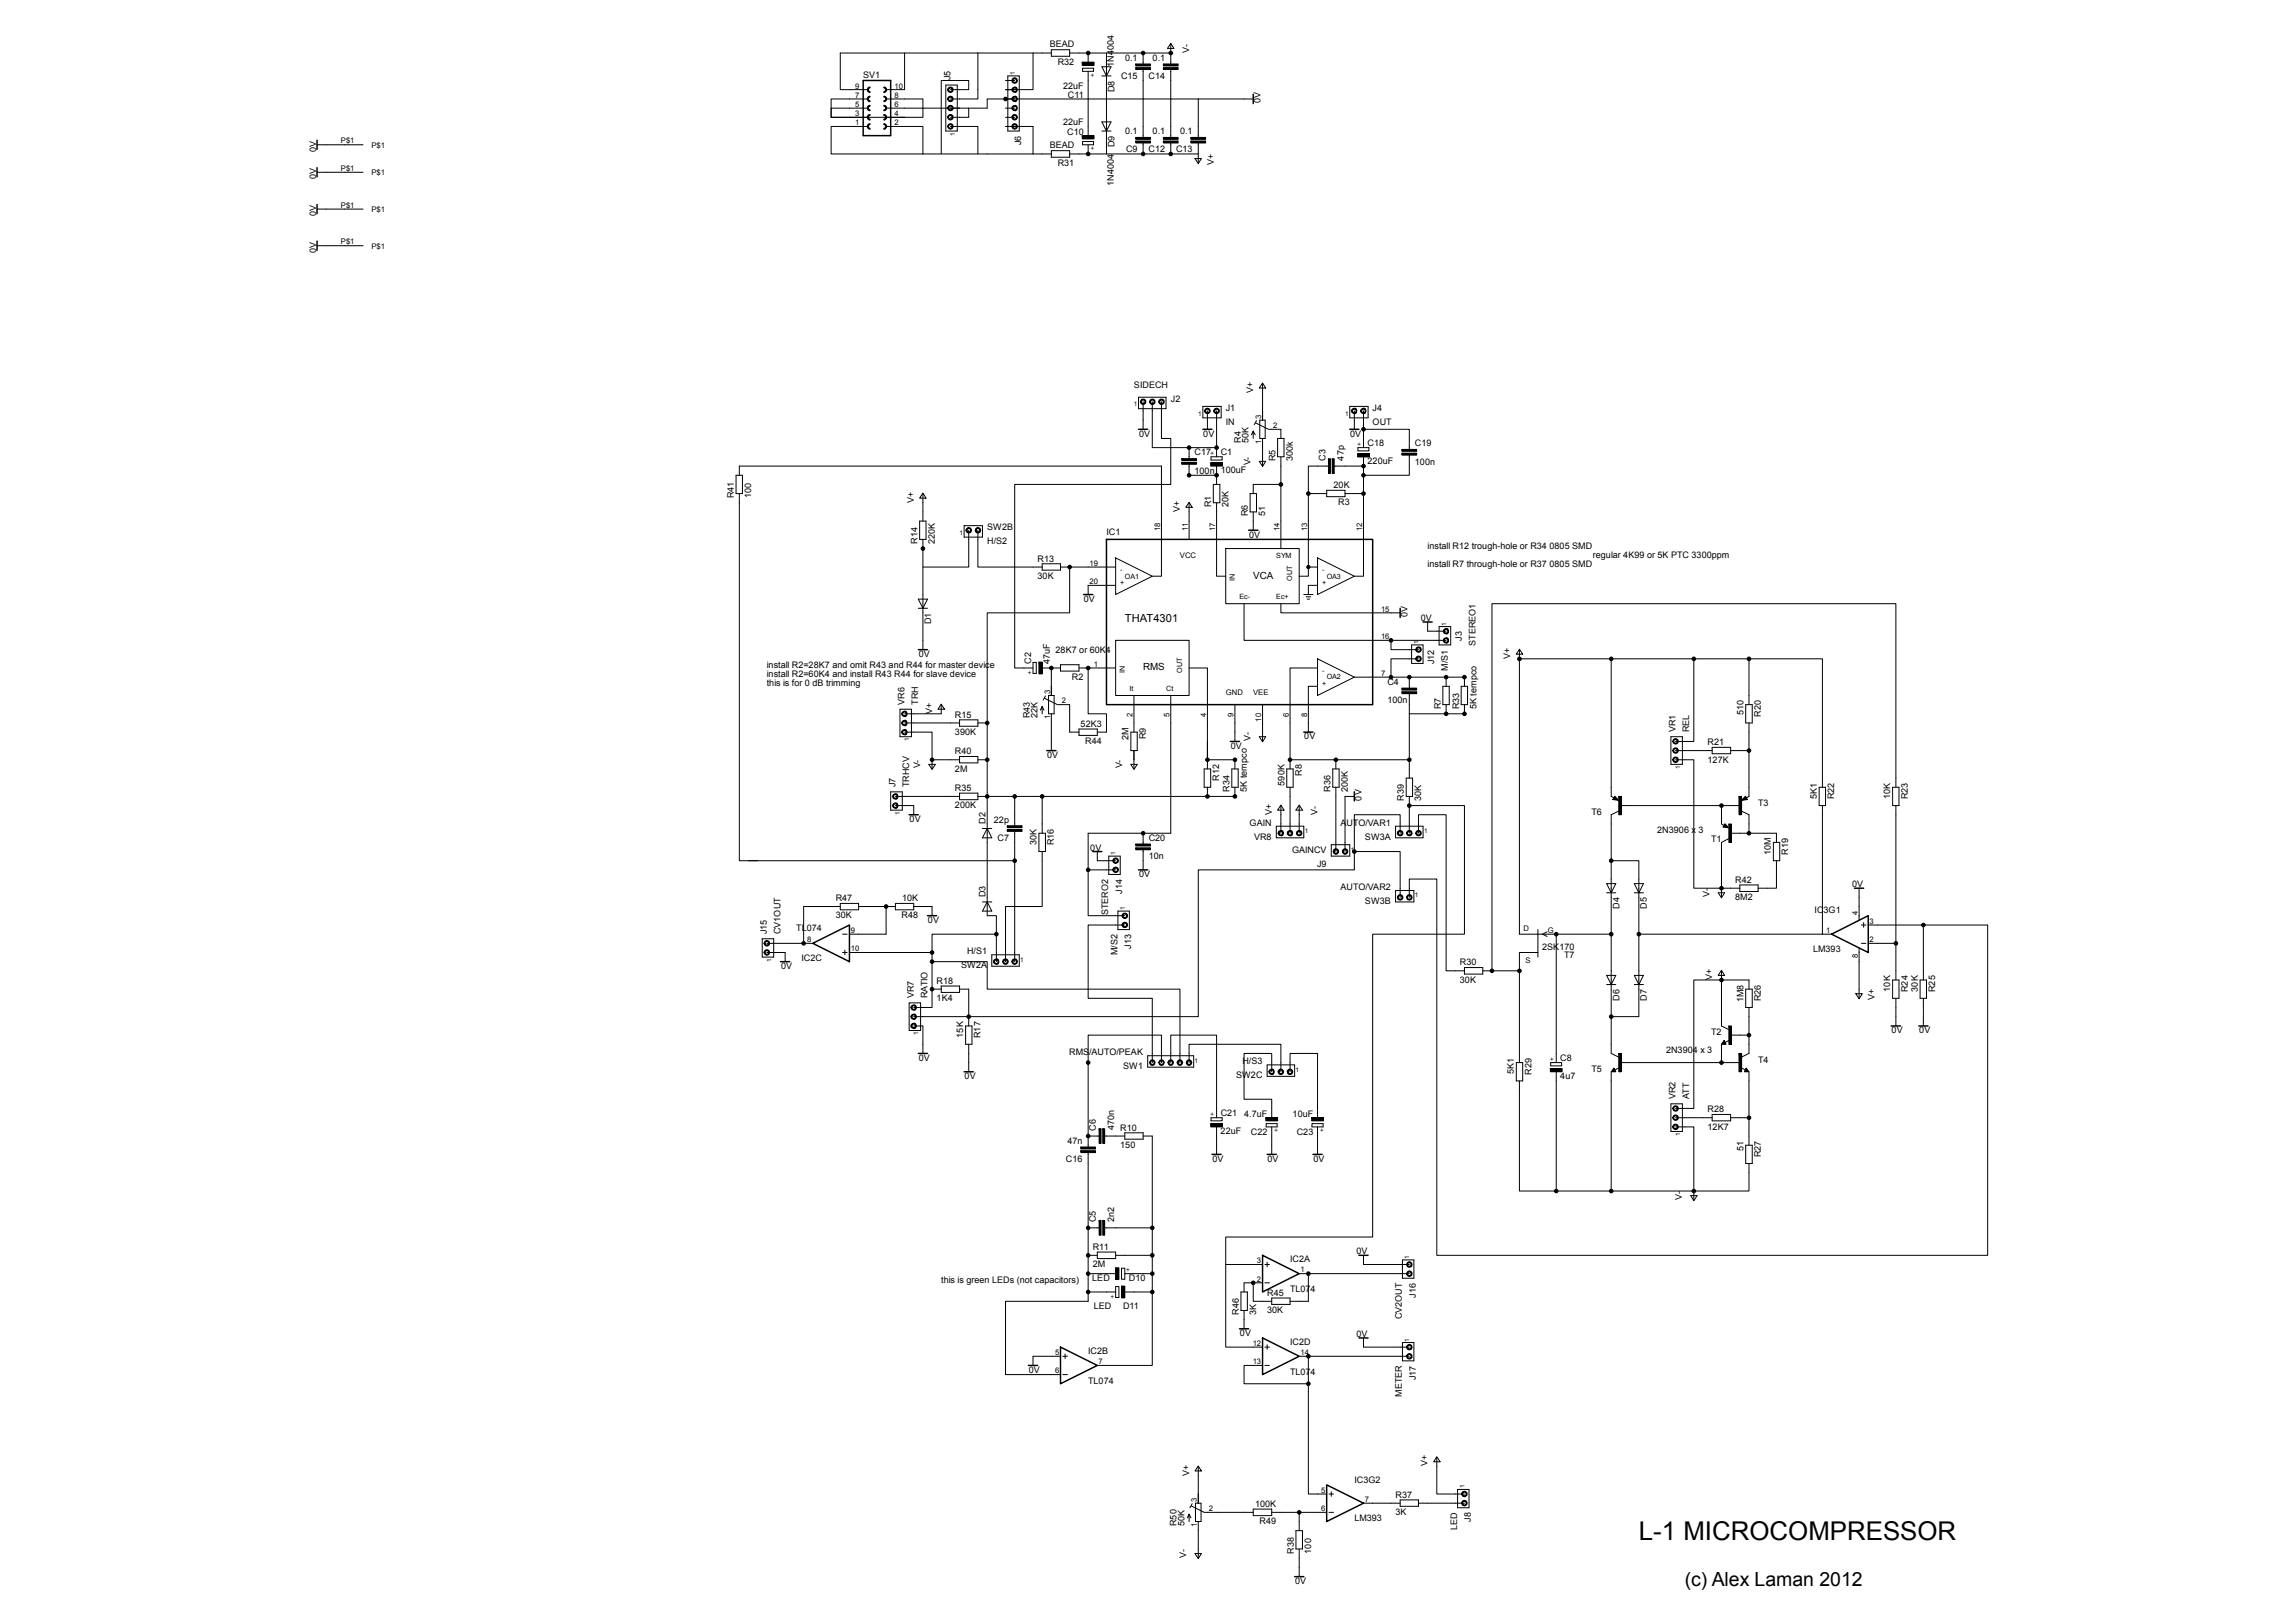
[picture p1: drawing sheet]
<svg xmlns="http://www.w3.org/2000/svg" width="297mm" height="210mm" viewBox="0 0 297 210" stroke-linecap="round" stroke-linejoin="round" font-family="sans-serif">
<defs><g id="words">
<text font-size="3.3" x="212" y="199.2">L-1 MICROCOMPRESSOR</text>
<text font-size="2.5" x="217.9" y="205.2">(c) Alex Laman 2012</text>
<text font-size="1.4" x="145.5" y="80.5">THAT4301</text>
<g font-size="1.3">
<text x="162.1" y="74.8">VCA</text>
<text x="147.9" y="86.7">RMS</text>
</g>
<g font-size="1.2">
<text x="111.7" y="10.1">SV1</text>
<text x="123" y="10.4" transform="rotate(-90 123 10.4)">J5</text>
<text x="135.8" y="6.1">BEAD</text>
<text x="136.8" y="8.4">R32</text>
<text x="137.5" y="11.5">22uF</text>
<text x="144.1" y="8.6" transform="rotate(-90 144.1 8.6)">1N4004</text>
<text x="144.2" y="11.9" transform="rotate(-90 144.2 11.9)">D8</text>
<text x="145" y="10.2">C15</text>
<text x="145.6" y="7.9">0.1</text>
<text x="148.6" y="10.2">C14</text>
<text x="149.1" y="7.9">0.1</text>
<text x="153.8" y="6.9" transform="rotate(-90 153.8 6.9)">V-</text>
<text x="137.5" y="16.2">22uF</text>
<text x="138.1" y="17.4">C10</text>
<text x="138.2" y="12.7">C11</text>
<text x="145.6" y="17.4">0.1</text>
<text x="149.1" y="17.4">0.1</text>
<text x="152.7" y="17.4">0.1</text>
<text x="163.1" y="13.3" transform="rotate(-90 163.1 13.3)">0V</text>
<text x="40.9" y="23.2" transform="rotate(-90 40.9 23.2)">0V</text>
<text x="40.9" y="19.6" transform="rotate(-90 40.9 19.6)">0V</text>
<text x="132.1" y="18.8" transform="rotate(-90 132.1 18.8)">J6</text>
<text x="135.8" y="19.2">BEAD</text>
<text x="136.8" y="21.4">R31</text>
<text x="144.2" y="19" transform="rotate(-90 144.2 19)">D9</text>
<text x="145.7" y="19.7">C9</text>
<text x="148.6" y="19.7">C12</text>
<text x="152.1" y="19.7">C13</text>
<text x="157" y="21.4" transform="rotate(-90 157 21.4)">V+</text>
<text x="40.9" y="28" transform="rotate(-90 40.9 28)">0V</text>
<text x="144.1" y="24" transform="rotate(-90 144.1 24)">1N4004</text>
<text x="40.9" y="32.7" transform="rotate(-90 40.9 32.7)">0V</text>
<text x="146.7" y="50.2">SIDECH</text>
<text x="151.5" y="52">J2</text>
<text x="158.6" y="53.2">J1</text>
<text x="162.1" y="50.8" transform="rotate(-90 162.1 50.8)">V+</text>
<text x="177.6" y="53.2">J4</text>
<text x="147.4" y="56.5">0V</text>
<text x="154.5" y="58.9">C17</text>
<text x="155.7" y="56.5">0V</text>
<text x="157.9" y="58.9">C1</text>
<text x="158.6" y="54.9">IN</text>
<text x="160.5" y="57.3" transform="rotate(-90 160.5 57.3)">R4</text>
<text x="161.5" y="57.3" transform="rotate(-90 161.5 57.3)">50K</text>
<text x="165" y="59.7" transform="rotate(-90 165 59.7)">R5</text>
<text x="167.3" y="59.7" transform="rotate(-90 167.3 59.7)">300k</text>
<text x="171.5" y="59.6" transform="rotate(-90 171.5 59.6)">C3</text>
<text x="173.8" y="59.6" transform="rotate(-90 173.8 59.6)">47p</text>
<text x="174.7" y="56.5">0V</text>
<text x="176.9" y="57.7">C18</text>
<text x="177.6" y="54.9">OUT</text>
<text x="183" y="57.7">C19</text>
<text x="95" y="64.5" transform="rotate(-90 95 64.5)">R41</text>
<text x="97.2" y="64.5" transform="rotate(-90 97.2 64.5)">100</text>
<text x="118.2" y="65" transform="rotate(-90 118.2 65)">V+</text>
<text x="154.5" y="61.3">100n 100uF</text>
<text x="156.7" y="65.6" transform="rotate(-90 156.7 65.6)">R1</text>
<text x="158.9" y="65.6" transform="rotate(-90 158.9 65.6)">20K</text>
<text x="161.8" y="60.2" transform="rotate(-90 161.8 60.2)">V-</text>
<text x="172.5" y="63.1">20K</text>
<text x="173.1" y="65.4">R3</text>
<text x="176.9" y="60.1">220uF</text>
<text x="183" y="60.1">100n</text>
<text x="118.7" y="70.4" transform="rotate(-90 118.7 70.4)">R14</text>
<text x="120.9" y="70.4" transform="rotate(-90 120.9 70.4)">220K</text>
<text x="127.7" y="70.4">H/S2</text>
<text x="127.7" y="68.6">SW2B</text>
<text x="143.1" y="69.2">IC1</text>
<text x="152.7" y="66.2" transform="rotate(-90 152.7 66.2)">V+</text>
<text x="161.4" y="66.8" transform="rotate(-90 161.4 66.8)">R6</text>
<text x="161.6" y="69.6">0V</text>
<text x="163.7" y="66.8" transform="rotate(-90 163.7 66.8)">51</text>
<text x="184.7" y="71">install R12 trough-hole or R34 0805 SMD</text>
<text x="134.2" y="74.9">30K</text>
<text x="134.2" y="72.7">R13</text>
<text x="140.2" y="77.9">0V</text>
<text x="184.7" y="73.4">install R7 through-hole or R37 0805 SMD</text>
<text x="206.1" y="72.2">regular 4K99 or 5K PTC 3300ppm</text>
<text x="120.5" y="80.8" transform="rotate(-90 120.5 80.8)">D1</text>
<text x="182.1" y="79.8" transform="rotate(-90 182.1 79.8)">0V</text>
<text x="183.8" y="80.3">0V</text>
<text x="189.1" y="82.9" transform="rotate(-90 189.1 82.9)">J3</text>
<text x="190.9" y="83.6" transform="rotate(-90 190.9 83.6)">STEREO1</text>
<text x="99.2" y="86.4">install R2=28K7 and omit R43 and R44 for master device</text>
<text x="99.2" y="87.6">install R2=60K4 and install R43 R44 for slave device</text>
<text x="99.2" y="88.8">this is for 0 dB trimming</text>
<text x="118.9" y="85">0V</text>
<text x="133.4" y="85.9" transform="rotate(-90 133.4 85.9)">C2</text>
<text x="135.8" y="85.9" transform="rotate(-90 135.8 85.9)">47uF</text>
<text x="136.6" y="84.5">28K7 or 60K4</text>
<text x="138.7" y="87.9">R2</text>
<text x="179.5" y="88.6">C4</text>
<text x="185.5" y="86" transform="rotate(-90 185.5 86)">J12</text>
<text x="187.3" y="86.8" transform="rotate(-90 187.3 86.8)">M/S1</text>
<text x="195.4" y="85.2" transform="rotate(-90 195.4 85.2)">V+</text>
<text x="117" y="91.2" transform="rotate(-90 117 91.2)">VR6</text>
<text x="118.8" y="91.2" transform="rotate(-90 118.8 91.2)">TRH</text>
<text x="120.6" y="92.3" transform="rotate(-90 120.6 92.3)">V+</text>
<text x="123.5" y="95.1">390K</text>
<text x="123.5" y="92.8">R15</text>
<text x="133.2" y="92.9" transform="rotate(-90 133.2 92.9)">R43</text>
<text x="134.2" y="92.9" transform="rotate(-90 134.2 92.9)">22K</text>
<text x="139.8" y="94">52K3</text>
<text x="146" y="95.7" transform="rotate(-90 146 95.7)">2M</text>
<text x="148.2" y="95.6" transform="rotate(-90 148.2 95.6)">R9</text>
<text x="161.8" y="95.8" transform="rotate(-90 161.8 95.8)">V-</text>
<text x="168.7" y="95.7">0V</text>
<text x="179.5" y="91">100n</text>
<text x="186.4" y="91.8" transform="rotate(-90 186.4 91.8)">R7</text>
<text x="188.8" y="91.8" transform="rotate(-90 188.8 91.8)">R33</text>
<text x="191" y="91.8" transform="rotate(-90 191 91.8)">5K tempco</text>
<text x="216.8" y="94.7" transform="rotate(-90 216.8 94.7)">VR1</text>
<text x="218.5" y="94.7" transform="rotate(-90 218.5 94.7)">REL</text>
<text x="225.5" y="92.5" transform="rotate(-90 225.5 92.5)">510</text>
<text x="227.8" y="92.7" transform="rotate(-90 227.8 92.7)">R20</text>
<text x="115.8" y="101.9" transform="rotate(-90 115.8 101.9)">J7</text>
<text x="117.6" y="101.9" transform="rotate(-90 117.6 101.9)">TRHCV</text>
<text x="119" y="99.4" transform="rotate(-90 119 99.4)">V-</text>
<text x="123.5" y="99.8">2M</text>
<text x="123.5" y="97.6">R40</text>
<text x="135.5" y="98.1">0V</text>
<text x="140.4" y="96.3">R44</text>
<text x="145.2" y="99.4" transform="rotate(-90 145.2 99.4)">V-</text>
<text x="157.7" y="101" transform="rotate(-90 157.7 101)">R12</text>
<text x="159.2" y="96.9">0V</text>
<text x="166.2" y="101.6" transform="rotate(-90 166.2 101.6)">590K</text>
<text x="168.4" y="100.4" transform="rotate(-90 168.4 100.4)">R8</text>
<text x="220.9" y="98.7">127K</text>
<text x="220.9" y="96.4">R21</text>
<text x="117.7" y="106.4">0V</text>
<text x="123.5" y="104.6">200K</text>
<text x="123.5" y="102.3">R35</text>
<text x="127.5" y="106.6" transform="rotate(-90 127.5 106.6)">D2</text>
<text x="128.6" y="106.4">22p</text>
<text x="159.1" y="102.4" transform="rotate(-90 159.1 102.4)">R34</text>
<text x="161.3" y="102.4" transform="rotate(-90 161.3 102.4)">5K tempco</text>
<text x="161.7" y="106.8">GAIN</text>
<text x="164.5" y="105.4" transform="rotate(-90 164.5 105.4)">V+</text>
<text x="170.5" y="105.4" transform="rotate(-90 170.5 105.4)">V-</text>
<text x="172.1" y="102.4" transform="rotate(-90 172.1 102.4)">R36</text>
<text x="173.4" y="106.8">AUTO/VAR1</text>
<text x="174.4" y="102.4" transform="rotate(-90 174.4 102.4)">200K</text>
<text x="176.1" y="103.6" transform="rotate(-90 176.1 103.6)">0V</text>
<text x="181.6" y="103.6" transform="rotate(-90 181.6 103.6)">R39</text>
<text x="183.9" y="103.6" transform="rotate(-90 183.9 103.6)">30K</text>
<text x="205.9" y="105.4">T6</text>
<text x="214.4" y="107.8">2N3906 x 3</text>
<text x="227.5" y="104.2">T3</text>
<text x="235.1" y="103.4" transform="rotate(-90 235.1 103.4)">5K1</text>
<text x="237.3" y="103.4" transform="rotate(-90 237.3 103.4)">R22</text>
<text x="244.6" y="103.4" transform="rotate(-90 244.6 103.4)">10K</text>
<text x="246.8" y="103.4" transform="rotate(-90 246.8 103.4)">R23</text>
<text x="129" y="108.8">C7</text>
<text x="134.1" y="109.3" transform="rotate(-90 134.1 109.3)">30K</text>
<text x="136.4" y="109.3" transform="rotate(-90 136.4 109.3)">R16</text>
<text x="141.1" y="110">0V</text>
<text x="147.4" y="113.5">0V</text>
<text x="148.6" y="111.2">10n</text>
<text x="148.6" y="108.8">C20</text>
<text x="162.2" y="108.6">VR8</text>
<text x="167.1" y="110.4">GAINCV</text>
<text x="170.4" y="112.2">J9</text>
<text x="176.6" y="108.6">SW3A</text>
<text x="221.4" y="109">T1</text>
<text x="229.1" y="110.7" transform="rotate(-90 229.1 110.7)">10M</text>
<text x="231.3" y="110.6" transform="rotate(-90 231.3 110.6)">R19</text>
<text x="108.1" y="116.6">R47</text>
<text x="108.1" y="118.8">30K</text>
<text x="116.6" y="118.8">R48</text>
<text x="116.7" y="116.6">10K</text>
<text x="120.1" y="119.4">0V</text>
<text x="127.5" y="116.1" transform="rotate(-90 127.5 116.1)">D3</text>
<text x="143.4" y="118.4" transform="rotate(-90 143.4 118.4)">STERO2</text>
<text x="145.2" y="115.6" transform="rotate(-90 145.2 115.6)">J14</text>
<text x="173.4" y="115.1">AUTO/VAR2</text>
<text x="176.6" y="116.9">SW3B</text>
<text x="209.5" y="117.6" transform="rotate(-90 209.5 117.6)">D4</text>
<text x="213.1" y="117.6" transform="rotate(-90 213.1 117.6)">D5</text>
<text x="221.1" y="116" transform="rotate(-90 221.1 116)">V-</text>
<text x="224.5" y="114.2">R42</text>
<text x="224.5" y="116.5">8M2</text>
<text x="234.8" y="118.2">IC3G1</text>
<text x="239.6" y="114.8">0V</text>
<text x="99.2" y="120.9" transform="rotate(-90 99.2 120.9)">J15</text>
<text x="101" y="120.9" transform="rotate(-90 101 120.9)">CV1OUT</text>
<text x="101" y="125.4">0V</text>
<text x="103" y="120.5">TL074</text>
<text x="103.7" y="124.4">IC2C</text>
<text x="124.4" y="125.2">SW2A</text>
<text x="125.1" y="123.5">H/S1</text>
<text x="144.6" y="123.6" transform="rotate(-90 144.6 123.6)">M/S2</text>
<text x="146.3" y="122.8" transform="rotate(-90 146.3 122.8)">J13</text>
<text x="188.9" y="124.9">R30</text>
<text x="199.5" y="122.9">2SK170</text>
<text x="202.3" y="124">T7</text>
<text x="234.6" y="123.2">LM393</text>
<text x="118.2" y="129.2" transform="rotate(-90 118.2 129.2)">VR7</text>
<text x="120" y="129.2" transform="rotate(-90 120 129.2)">RATIO</text>
<text x="121.2" y="127.3">R18</text>
<text x="121.2" y="129.5">1K4</text>
<text x="188.9" y="127.1">30K</text>
<text x="209.5" y="129.5" transform="rotate(-90 209.5 129.5)">D6</text>
<text x="213.1" y="129.5" transform="rotate(-90 213.1 129.5)">D7</text>
<text x="221.5" y="126.8" transform="rotate(-90 221.5 126.8)">V+</text>
<text x="225.5" y="129.6" transform="rotate(-90 225.5 129.6)">1M8</text>
<text x="227.8" y="129.5" transform="rotate(-90 227.8 129.5)">R26</text>
<text x="242.5" y="129.4" transform="rotate(-90 242.5 129.4)">V+</text>
<text x="244.6" y="128.3" transform="rotate(-90 244.6 128.3)">10K</text>
<text x="246.8" y="128.4" transform="rotate(-90 246.8 128.4)">R24</text>
<text x="248.1" y="128.3" transform="rotate(-90 248.1 128.3)">30K</text>
<text x="250.4" y="128.4" transform="rotate(-90 250.4 128.4)">R25</text>
<text x="118.9" y="137.2">0V</text>
<text x="124.6" y="134.2" transform="rotate(-90 124.6 134.2)">15K</text>
<text x="126.8" y="134.3" transform="rotate(-90 126.8 134.3)">R17</text>
<text x="138.3" y="136.5">RMS/AUTO/PEAK</text>
<text x="160.7" y="137.7">H/S3</text>
<text x="201.9" y="137.2">C8</text>
<text x="215.5" y="136.3">2N3904 x 3</text>
<text x="221.4" y="133.9">T2</text>
<text x="227.5" y="137.5">T4</text>
<text x="244.7" y="133.7">0V</text>
<text x="248.3" y="133.7">0V</text>
<text x="124.8" y="139.6">0V</text>
<text x="145.3" y="138.3">SW1</text>
<text x="159.9" y="139.5">SW2C</text>
<text x="195.9" y="139" transform="rotate(-90 195.9 139)">5K1</text>
<text x="198.1" y="139" transform="rotate(-90 198.1 139)">R29</text>
<text x="201.9" y="139.6">4u7</text>
<text x="205.9" y="138.7">T5</text>
<text x="216.8" y="142.2" transform="rotate(-90 216.8 142.2)">VR2</text>
<text x="218.5" y="142.2" transform="rotate(-90 218.5 142.2)">ATT</text>
<text x="220.9" y="143.9">R28</text>
<text x="138.1" y="148">47n</text>
<text x="141.8" y="146.3" transform="rotate(-90 141.8 146.3)">C6</text>
<text x="144.2" y="146.3" transform="rotate(-90 144.2 146.3)">470n</text>
<text x="144.9" y="148.5">150</text>
<text x="144.9" y="146.3">R10</text>
<text x="157.9" y="146.7">22uF</text>
<text x="157.9" y="144.4">C21</text>
<text x="161" y="144.5">4.7uF</text>
<text x="161.8" y="146.8">C22</text>
<text x="167.2" y="144.5">10uF</text>
<text x="167.8" y="146.8">C23</text>
<text x="220.9" y="146.2">12K7</text>
<text x="225.5" y="148.9" transform="rotate(-90 225.5 148.9)">51</text>
<text x="227.8" y="149.7" transform="rotate(-90 227.8 149.7)">R27</text>
<text x="137.9" y="150.3">C16</text>
<text x="156.9" y="150.3">0V</text>
<text x="164" y="150.3">0V</text>
<text x="169.9" y="150.3">0V</text>
<text x="217.6" y="155.2" transform="rotate(-90 217.6 155.2)">V-</text>
<text x="141.4" y="161.7">R11</text>
<text x="141.8" y="158.1" transform="rotate(-90 141.8 158.1)">C5</text>
<text x="144.2" y="158.1" transform="rotate(-90 144.2 158.1)">2n2</text>
<text x="121.8" y="166">this is green LEDs (not capacitors)</text>
<text x="141.3" y="165.8">LED</text>
<text x="141.4" y="164">2M</text>
<text x="146" y="165.8">D10</text>
<text x="163.9" y="167.7">R45</text>
<text x="166.9" y="167.2">TL074</text>
<text x="166.9" y="163.3">IC2A</text>
<text x="175.5" y="162.3">0V</text>
<text x="183.2" y="167.9" transform="rotate(-90 183.2 167.9)">J16</text>
<text x="141.5" y="169.4">LED</text>
<text x="145.3" y="169.4">D11</text>
<text x="160.2" y="170.1" transform="rotate(-90 160.2 170.1)">R46</text>
<text x="160.4" y="172.9">0V</text>
<text x="162.5" y="170.1" transform="rotate(-90 162.5 170.1)">3K</text>
<text x="163.9" y="169.9">30K</text>
<text x="166.9" y="174">IC2D</text>
<text x="175.5" y="173">0V</text>
<text x="181.4" y="170.7" transform="rotate(-90 181.4 170.7)">CV2OUT</text>
<text x="133.1" y="177.6">0V</text>
<text x="140.8" y="175.2">IC2B</text>
<text x="140.8" y="179">TL074</text>
<text x="166.9" y="177.8">TL074</text>
<text x="183.2" y="178.6" transform="rotate(-90 183.2 178.6)">J17</text>
<text x="181.4" y="180.7" transform="rotate(-90 181.4 180.7)">METER</text>
<text x="153.8" y="190.9" transform="rotate(-90 153.8 190.9)">V+</text>
<text x="175.2" y="191.8">IC3G2</text>
<text x="184.7" y="189.7" transform="rotate(-90 184.7 189.7)">V+</text>
<text x="152.2" y="197.4" transform="rotate(-90 152.2 197.4)">R50</text>
<text x="153.2" y="197.4" transform="rotate(-90 153.2 197.4)">50K</text>
<text x="162.4" y="194.9">100K</text>
<text x="163" y="197.2">R49</text>
<text x="175.2" y="196.8">LM393</text>
<text x="180.5" y="196">3K</text>
<text x="180.5" y="193.8">R37</text>
<text x="188.5" y="198" transform="rotate(-90 188.5 198)">LED</text>
<text x="190.3" y="196.9" transform="rotate(-90 190.3 196.9)">J8</text>
<text x="153.5" y="201.5" transform="rotate(-90 153.5 201.5)">V-</text>
<text x="167.4" y="201" transform="rotate(-90 167.4 201)">R38</text>
<text x="169.6" y="201" transform="rotate(-90 169.6 201)">100</text>
<text x="167.6" y="204.9">0V</text>
</g>
<g font-size="1">
<text x="110.6" y="11.5">9</text>
<text x="115.7" y="11.5">10</text>
<text x="110.6" y="16.2">1</text>
<text x="110.6" y="15">3</text>
<text x="110.6" y="13.8">5</text>
<text x="110.6" y="12.6">7</text>
<text x="115.7" y="16.2">2</text>
<text x="115.7" y="15">4</text>
<text x="115.7" y="13.8">6</text>
<text x="115.7" y="12.6">8</text>
<text x="44.1" y="18.6">P$1</text>
<text x="44.1" y="22.1">P$1</text>
<text x="48" y="19.1">P$1</text>
<text x="48" y="22.6">P$1</text>
<text x="44.1" y="26.9">P$1</text>
<text x="48" y="27.4">P$1</text>
<text x="44.1" y="31.6">P$1</text>
<text x="48" y="32.2">P$1</text>
<text x="163.2" y="57.4" transform="rotate(-90 163.2 57.4)">1</text>
<text x="163.2" y="54.2" transform="rotate(-90 163.2 54.2)">3</text>
<text x="164.7" y="55.4">2</text>
<text x="150.1" y="68.7" transform="rotate(-90 150.1 68.7)">18</text>
<text x="153.7" y="68.7" transform="rotate(-90 153.7 68.7)">11</text>
<text x="157.2" y="68.7" transform="rotate(-90 157.2 68.7)">17</text>
<text x="165.5" y="68.7" transform="rotate(-90 165.5 68.7)">14</text>
<text x="169.1" y="68.7" transform="rotate(-90 169.1 68.7)">13</text>
<text x="176.2" y="68.7" transform="rotate(-90 176.2 68.7)">12</text>
<text x="140.9" y="73.2">19</text>
<text x="140.9" y="75.6">20</text>
<text x="152.7" y="72.2">VCC</text>
<text x="178.7" y="82.7">16</text>
<text x="178.7" y="79.1">15</text>
<text x="135.8" y="89.8" transform="rotate(-90 135.8 89.8)">3</text>
<text x="141.5" y="86.3">1</text>
<text x="158.6" y="90">GND</text>
<text x="162.1" y="90">VEE</text>
<text x="178.7" y="87.4">7</text>
<text x="135.8" y="93.1" transform="rotate(-90 135.8 93.1)">1</text>
<text x="137.4" y="91">2</text>
<text x="146.5" y="92.8" transform="rotate(-90 146.5 92.8)">2</text>
<text x="151.3" y="92.8" transform="rotate(-90 151.3 92.8)">5</text>
<text x="156" y="92.8" transform="rotate(-90 156 92.8)">4</text>
<text x="159.6" y="92.8" transform="rotate(-90 159.6 92.8)">9</text>
<text x="163.2" y="93.4" transform="rotate(-90 163.2 93.4)">10</text>
<text x="166.7" y="92.8" transform="rotate(-90 166.7 92.8)">6</text>
<text x="169.1" y="92.8" transform="rotate(-90 169.1 92.8)">8</text>
<text x="240.3" y="118.3" transform="rotate(-90 240.3 118.3)">4</text>
<text x="241.9" y="119.5">3</text>
<text x="104.4" y="121.9">8</text>
<text x="110.1" y="120.7">9</text>
<text x="110.1" y="123.1">10</text>
<text x="197.1" y="120.4">D</text>
<text x="197.4" y="124.6">S</text>
<text x="200.3" y="120.7">G</text>
<text x="236.2" y="120.7">1</text>
<text x="240.3" y="124" transform="rotate(-90 240.3 124)">8</text>
<text x="241.9" y="121.9">2</text>
<text x="162.6" y="165.8">2</text>
<text x="162.6" y="163.4">3</text>
<text x="168.3" y="164.6">1</text>
<text x="136.5" y="177.7">6</text>
<text x="136.5" y="175.3">5</text>
<text x="142.1" y="176.5">7</text>
<text x="162.1" y="176.5">13</text>
<text x="162.1" y="174.1">12</text>
<text x="168.3" y="175.3">14</text>
<text x="154.9" y="197.6" transform="rotate(-90 154.9 197.6)">1</text>
<text x="154.9" y="194.3" transform="rotate(-90 154.9 194.3)">3</text>
<text x="156.4" y="195.5">2</text>
<text x="170.9" y="193.1">5</text>
<text x="170.9" y="195.5">6</text>
<text x="176.6" y="194.3">7</text>
</g>
<g font-size=".9">
<text x="144.9" y="74">-</text>
<text x="144.9" y="75.7">+</text>
<text x="145.5" y="74.8">OA1</text>
<text x="159.8" y="75.1" transform="rotate(-90 159.8 75.1)">IN</text>
<text x="160.4" y="77.5">Ec-</text>
<text x="165.1" y="72.2">SYM</text>
<text x="165.1" y="77.5">Ec+</text>
<text x="167.2" y="75.1" transform="rotate(-90 167.2 75.1)">OUT</text>
<text x="171" y="74">-</text>
<text x="171" y="75.7">+</text>
<text x="171.6" y="74.8">OA3</text>
<text x="145.5" y="87" transform="rotate(-90 145.5 87)">IN</text>
<text x="146.1" y="89.4">It</text>
<text x="150.9" y="89.4">Ct</text>
<text x="152.9" y="87" transform="rotate(-90 152.9 87)">OUT</text>
<text x="171" y="87">-</text>
<text x="171" y="88.8">+</text>
<text x="171.6" y="87.9">OA2</text>
</g>
<g font-size=".8">
<text x="131.3" y="9.7" transform="rotate(-90 131.3 9.7)">1</text>
<text x="141.6" y="9.9" transform="rotate(-90 141.6 9.9)">+</text>
<text x="123.5" y="17.5" transform="rotate(-90 123.5 17.5)">1</text>
<text x="141.6" y="19.4" transform="rotate(-90 141.6 19.4)">+</text>
<text x="146.7" y="52.6">1</text>
<text x="155" y="53.8">1</text>
<text x="174" y="53.8">1</text>
<text x="157.1" y="58.9" transform="rotate(-90 157.1 58.9)">+</text>
<text x="176.1" y="57.7" transform="rotate(-90 176.1 57.7)">+</text>
<text x="124.1" y="69.2">1</text>
<text x="183.5" y="83.3" transform="rotate(-90 183.5 83.3)">1</text>
<text x="187.1" y="80.9" transform="rotate(-90 187.1 80.9)">1</text>
<text x="133" y="87.3">+</text>
<text x="117.6" y="95.9" transform="rotate(-90 117.6 95.9)">1</text>
<text x="217.4" y="99.5" transform="rotate(-90 217.4 99.5)">1</text>
<text x="116.4" y="105.4" transform="rotate(-90 116.4 105.4)">1</text>
<text x="168.8" y="107.8">1</text>
<text x="184.2" y="107.8">1</text>
<text x="144.3" y="110.6" transform="rotate(-90 144.3 110.6)">1</text>
<text x="174.7" y="110.2">1</text>
<text x="145.5" y="117.8" transform="rotate(-90 145.5 117.8)">1</text>
<text x="183" y="116.1">1</text>
<text x="99.8" y="124.4" transform="rotate(-90 99.8 124.4)">1</text>
<text x="132" y="124.4">1</text>
<text x="118.8" y="133.9" transform="rotate(-90 118.8 133.9)">1</text>
<text x="154.6" y="137.5">1</text>
<text x="201.1" y="137.3" transform="rotate(-90 201.1 137.3)">+</text>
<text x="167.6" y="138.7">1</text>
<text x="157.1" y="144.4" transform="rotate(-90 157.1 144.4)">+</text>
<text x="165.4" y="146.5" transform="rotate(-90 165.4 146.5)">+</text>
<text x="171.3" y="146.5" transform="rotate(-90 171.3 146.5)">+</text>
<text x="217.4" y="147" transform="rotate(-90 217.4 147)">1</text>
<text x="145.7" y="164.5">+</text>
<text x="182.3" y="162.9" transform="rotate(-90 182.3 162.9)">1</text>
<text x="143.7" y="168">+</text>
<text x="182.3" y="173.6" transform="rotate(-90 182.3 173.6)">1</text>
<text x="189.5" y="192.6" transform="rotate(-90 189.5 192.6)">1</text>
</g>
</g></defs>
<g fill="none" stroke="#000" stroke-width=".13">
<path d="M41 18.7h6M112.3 12.8h-4.8v2.4h4.8M112.3 14h-4.8v1.2h9.5M112.3 16.4h-4.8v3.5h11.9M112.3 13.7l.3-.1v.1a.24 .24 0 0 0-.3 .3 .24 .24 0 0 0 .3 .2v.1a.36 .36 0 0 1-.4-.2 .36 .36 0 0 1 .1-.4zM112.3 14.9l.3-.1v.1a.23 .23 0 0 0-.3 .3 .23 .23 0 0 0 .3 .2v.1a.38 .38 0 0 1-.4-.2 .38 .38 0 0 1 .1-.4zM112.3 16.1l.3-.1v.1a.24 .24 0 0 0-.3 .2 .24 .24 0 0 0 .2 .3h.1v.1a.38 .38 0 0 1-.4-.2 .38 .38 0 0 1 .1-.4zM112.3 11.3h.3v.1a.24 .24 0 0 0-.3 .2 .24 .24 0 0 0 .3 .3v.1a.36 .36 0 0 1-.4-.3 .36 .36 0 0 1 .1-.4zM112.3 12.5l.3-.1v.2a.24 .24 0 0 0-.3 .2 .24 .24 0 0 0 .3 .2v.1a.36 .36 0 0 1-.4-.2 .36 .36 0 0 1 .1-.4zM114.3 13.6a.35 .35 0 0 1 .4 .4 .35 .35 0 0 1-.4 .3v-.1a.24 .24 0 0 0 .3-.2 .24 .24 0 0 0-.3-.3zM114.3 14.8a.36 .36 0 0 1 .4 .4 .36 .36 0 0 1-.4 .3v-.1a.23 .23 0 0 0 .3-.2 .23 .23 0 0 0-.3-.3zM114.3 16a.36 .36 0 0 1 .4 .4 .36 .36 0 0 1-.4 .3v-.1a.23 .23 0 0 0 .3-.2 .23 .23 0 0 0-.3-.3z"/>
<path d="M114.3 11.3a.35 .35 0 0 1 .4 .3 .35 .35 0 0 1-.4 .4v-.1a.24 .24 0 0 0 .3-.3 .24 .24 0 0 0-.3-.2zM114.3 12.4a.35 .35 0 0 1 .4 .4 .35 .35 0 0 1-.4 .3v-.1a.24 .24 0 0 0 .3-.2 .24 .24 0 0 0-.3-.2zM114.6 14h10.7v1.2h-2.3M114.6 16.4h4.8v3.5M114.6 12.8h4.8v2.4h-4.8M117 6.9h-8.3v4.7h3.6M119.4 19.9h16.6M122.4 11h1.4v6h-1.4zM122.7 16.2a.36 .36 0 0 1 .5 0 .36 .36 0 0 1-.1 .5 .36 .36 0 0 1-.5-.3h.1a.24 .24 0 0 1 .3-.3 .24 .24 0 0 1 .2 .3 .24 .24 0 0 1-.4 .2l-.1-.2h-.1zM122.7 15a.36 .36 0 0 1 .5 0 .36 .36 0 0 1-.1 .5 .36 .36 0 0 1-.5-.3h.1a.24 .24 0 0 1 .3-.3 .24 .24 0 0 1 .2 .3 .24 .24 0 0 1-.4 .2l-.1-.2h-.1zM122.7 13.8a.36 .36 0 0 1 .5 0 .36 .36 0 0 1-.1 .5 .36 .36 0 0 1-.5-.3h.1a.24 .24 0 0 1 .3-.3 .24 .24 0 0 1 .2 .3 .24 .24 0 0 1-.4 .2l-.1-.2h-.1zM122.7 12.6a.36 .36 0 0 1 .5 0 .36 .36 0 0 1-.1 .6 .36 .36 0 0 1-.5-.4h.1a.24 .24 0 0 1 .3-.2 .24 .24 0 0 1 .2 .3 .24 .24 0 0 1-.4 .1l-.1-.2h-.1z"/>
<path d="M122.7 11.4a.36 .36 0 0 1 .6 0 .36 .36 0 0 1-.3 .6 .36 .36 0 0 1-.4-.4h.1a.24 .24 0 0 1 .2-.2 .24 .24 0 0 1 .3 .1 .24 .24 0 0 1-.2 .3 .24 .24 0 0 1-.3-.2h-.1zM123 16.4h3.5v3.5M123 11.6h2.3v-1.2h-3.5v9.5M126.5 6.9v5.9h-3.5M126.5 6.9h7.1M126.5 6.9h-9.5v4.7h-2.4M130.1 16.4h3.5v3.5M130.1 15.2h1.2M130.1 14h1.2M130.1 10.4h1.2M130.4 9.8h1.5v7.2h-1.5zM131 10.2a.36 .36 0 0 1 .5 0 .36 .36 0 0 1-.1 .6 .36 .36 0 0 1-.5-.4h.1a.24 .24 0 0 1 .2-.2 .24 .24 0 0 1 .3 .1 .24 .24 0 0 1-.2 .3 .24 .24 0 0 1-.3-.2h-.1z"/>
<path d="M131 11.4l.3-.1h.2l.1 .4-.1 .2-.2 .1-.3-.2-.1-.2h.1a.24 .24 0 0 1 .2-.2 .24 .24 0 0 1 .3 .1 .24 .24 0 0 1-.2 .3 .24 .24 0 0 1-.3-.2h-.1zM131 12.6l.3-.2 .2 .1 .1 .2-.1 .4h-.2l-.3-.1-.1-.2h.1a.24 .24 0 0 1 .3-.2 .24 .24 0 0 1 .2 .3 .24 .24 0 0 1-.4 .1l-.1-.2h-.1zM131 13.8l.3-.2 .2 .1 .1 .2-.1 .4h-.2l-.3-.1-.1-.2h.1a.24 .24 0 0 1 .3-.3 .24 .24 0 0 1 .2 .4 .24 .24 0 0 1-.4 .1l-.1-.2h-.1zM131 15a.36 .36 0 0 1 .5-.1 .36 .36 0 0 1-.1 .6 .36 .36 0 0 1-.5-.3h.1a.24 .24 0 0 1 .3-.3 .24 .24 0 0 1 .2 .4 .24 .24 0 0 1-.4 .1l-.1-.2h-.1zM131 16.2a.36 .36 0 0 1 .5-.1 .36 .36 0 0 1-.1 .6 .36 .36 0 0 1-.5-.3h.1a.23 .23 0 0 1 .3-.3 .23 .23 0 0 1 .2 .4l-.1 .1h-.3l-.1-.2h-.1zM136 6.4h2.4v.9h-2.4zM136 19.5h2.4v.8h-2.4zM136 6.9h-2.4v4.7h-3.5h1.2M138.4 6.9h4.7M138.4 19.9h16.6M140 17.5h1.5v.5h-1.5zM140 17.5h.1"/>
<path d="M140 8h1.5v.5h-1.5zM140 8h.1M140.1 18.3h1.4v.4h-1.4zM140.1 8.8h1.4v.4h-1.4zM140.8 9.2v8.3M140.8 6.9v1.1M140.8 18.7v1.2M142.6 9.8h1.1M142.6 17h1.1M142.6 8.6h1.1l-.6 1.2zM142.6 15.8h1.1l-.6 1.2zM143.1 6.9v13"/>
<path d="M143.1 6.9h8.4M146.9 17.8h1.9v.2h-1.9zM146.9 17.8h.1M146.9 18.2h1.9v.3h-1.9zM146.9 18.2h.1M146.9 8.3h1.9v.2h-1.9zM146.9 8.3h.1M146.9 8.7h1.9v.3h-1.9zM146.9 8.7h.1M147.9 9v8.8M147.9 6.9v1.4M147.9 18.5v1.4"/>
<path d="M150.5 17.8h1.9v.2h-1.9zM150.5 17.8h.1M150.5 18.2h1.9v.3h-1.9zM150.5 18.2h.1M150.5 8.3h1.9v.2h-1.9zM150.5 8.3h.1M150.5 8.7h1.9v.3h-1.9zM150.5 8.7h.1M151.5 5.6l.4 .7h-.9zM151.5 9v8.8M151.5 5.7v2.6M151.5 18.5v1.4"/>
<path d="M154.1 17.8h1.9v.2h-1.9zM154.1 17.8h.1M154.1 18.2h1.9v.3h-1.9zM154.1 18.2h.1M155 12.8v5M155 18.5v2.6M162.1 12.8h-34.4v1.2h-2.4M41 22.3h6M41 27.1h6M41 31.8h6M154.6 20.5h.8l-.4 .7zM147.3 51.4h3.6v1.5h-3.6z"/>
<path d="M147.6 51.8a.36 .36 0 0 1 .6 0 .36 .36 0 0 1-.2 .5 .36 .36 0 0 1-.5-.3h.2a.24 .24 0 0 1 .2-.3 .24 .24 0 0 1 .2 .4 .24 .24 0 0 1-.3 .1l-.1-.2h-.2zM147.9 52v3.5M148.8 51.8a.35 .35 0 0 1 .5-.1 .35 .35 0 0 1-.1 .6 .35 .35 0 0 1-.5-.3h.1a.24 .24 0 0 1 .3-.3 .24 .24 0 0 1 .2 .4 .24 .24 0 0 1-.3 .1l-.2-.2h-.1zM149.1 52v5.9h8.3v-4.7M150 51.8a.35 .35 0 0 1 .5-.1 .35 .35 0 0 1-.1 .6 .35 .35 0 0 1-.5-.3h.1a.24 .24 0 0 1 .3-.3 .24 .24 0 0 1 .2 .4 .24 .24 0 0 1-.3 .1l-.2-.2h-.1zM150.3 52v4.7h1.2v6h-20.2v23.7h2.3M152.9 59.8h1.9v.3h-1.9zM152.9 59.8h.1M152.9 59.3h1.9v.3h-1.9zM152.9 59.3h.1M153.8 57.9v1.5M155.6 52.6h2.4v1.5h-2.4z"/>
<path d="M155.9 53a.36 .36 0 0 1 .6-.1 .36 .36 0 0 1-.2 .6 .36 .36 0 0 1-.5-.3h.2a.24 .24 0 0 1 .3-.3 .24 .24 0 0 1 .1 .4 .24 .24 0 0 1-.3 .1l-.1-.2h-.2zM156.2 53.2v2.3M156.6 59.9h1.6v.4h-1.6zM156.6 59.9h.1M156.7 59.1h1.4v.4h-1.4zM157.1 53a.36 .36 0 0 1 .6-.1 .36 .36 0 0 1-.2 .6 .36 .36 0 0 1-.5-.3h.2a.24 .24 0 0 1 .3-.3 .24 .24 0 0 1 .1 .4 .24 .24 0 0 1-.3 .1l-.1-.2h-.2zM157.4 57.9v1.2M161.9 56.3l.2-.5v.9M162.1 55.8l.3 .5M162.5 54.7l1.6 .8h1.6v1.2M162.6 54.4l-.3 .5M162.9 59.7h.8l-.4 .6z"/>
<path d="M163 54.4h.7v2.3h-.7zM163.3 49.6v4.8M163.3 56.7v3.6M163.3 49.6l.4 .6h-.8zM165.3 56.7h.8v2.4h-.8zM165.7 59.1v11.9M171.9 59.4h.2v1.9h-.2zM171.9 59.4h.1M172.4 59.4h.2v1.9h-.2zM172.4 59.4h.1M174.6 52.6h2.4v1.5h-2.4zM174.9 53l.3-.2 .2 .1 .1 .2-.1 .4h-.2l-.3-.2v-.1l.4-.3 .1 .2v.2l-.1 .1-.4-.2z"/>
<path d="M175.2 53.2v2.3M175.6 58.7h1.6v.4h-1.6zM175.6 58.7h.1M175.7 57.9h1.4v.4h-1.4zM176.1 53l.3-.2 .2 .1 .1 .2-.1 .4h-.2l-.3-.2-.1-.1 .5-.3 .1 .2v.2l-.1 .1-.5-.2zM176.4 53.2v4.7M176.4 55.5h5.9v2.7M176.4 59.1v1.2M181.4 58.6h1.9v.3h-1.9zM181.4 58.6h.1M181.4 58.1h1.9v.3h-1.9zM181.4 58.1h.1"/>
<path d="M182.3 58.9v2.6h-5.9M95.2 61.5h.9v2.4h-.9zM95.6 61.5v-1.2h54.7v14.2h-1.2M95.6 63.9v47.5h2.4M118.8 78.7h1.2M118.8 77.5h1.2l-.6 1.2zM119 67.4h.8v2.4h-.8zM119.4 69.8v14.3M119.4 63.9v3.5M119.4 63.8l.4 .7h-.8zM124.7 68h2.4v1.5h-2.4zM125 68.4a.36 .36 0 0 1 .6 0 .36 .36 0 0 1-.2 .6 .36 .36 0 0 1-.4-.4h.1a.24 .24 0 0 1 .3-.2 .24 .24 0 0 1 .2 .3 .24 .24 0 0 1-.4 .1l-.1-.2h-.1z"/>
<path d="M125.3 68.6v4.8h-5.9M126.2 68.4a.35 .35 0 0 1 .6 0 .35 .35 0 0 1-.2 .5 .35 .35 0 0 1-.4-.3h.1a.24 .24 0 0 1 .3-.2 .24 .24 0 0 1 .1 .3 .24 .24 0 0 1-.3 .1l-.1-.2h-.1zM126.5 68.6v4.8h8.3M134.8 72.9h2.4v.9h-2.4zM137.2 73.4h7.1M138.4 73.4v5.9h-10.7v23.7h28.5M144.3 72.2l4.8 2.3-4.8 2.4zM144.3 75.7h-3.5v1.2M153.8 65l.4 .6h-.8zM153.8 60v1.5h3.6M153.8 65v4.8M157 62.7h.8v2.3h-.8z"/>
<path d="M157.4 65v9.5h1.2M157.4 60.3v2.4M158.6 71h9.5v7.1h-9.5zM160.9 78.1v4.7h26.2M161.7 63.9h.9v2.3h-.9zM162.1 66.2v2.4M165.7 78.1v1.2h15.4M165.7 62.7h-3.6v1.2M168.7 76.9h1.2M169 77.2h.6M169.1 77.5h.3M169.3 73.4h1.2"/>
<path d="M169.3 63.9h2.3M170.5 72.2l4.7 2.3-4.7 2.4zM170.5 75.7h-1.2v1.2M171.6 63.4h2.4v.9h-2.4zM171.9 60.3h-2.6v14.2h-1.2M172.6 60.3h3.8v3.6M174 63.9h2.4v10.6h-1.2M116.4 91.8h1.5v3.5h-1.5zM116.7 94.6l.3-.2h.2l.1 .4-.1 .2-.2 .1-.3-.2v-.2h.1a.24 .24 0 0 1 .2-.2 .24 .24 0 0 1 .2 .3 .24 .24 0 0 1-.3 .1l-.1-.2h-.1zM116.7 93.4l.3-.2h.2l.1 .5-.1 .1-.2 .1-.3-.2v-.2h.1a.24 .24 0 0 1 .2-.2 .24 .24 0 0 1 .2 .3 .24 .24 0 0 1-.3 .1l-.1-.2h-.1zM116.7 92.2l.3-.2h.2l.1 .5-.1 .2h-.2l-.3-.2v-.1h.1a.24 .24 0 0 1 .2-.3 .24 .24 0 0 1 .2 .3 .24 .24 0 0 1-.3 .2l-.1-.2h-.1zM117 94.7h3.6v3.6"/>
<path d="M117 93.5h7.1M120.2 98.9h.8l-.4 .6zM120.6 98.3h3.5M120.6 98.3v1.2M121.8 91.2v1.2h-4.8M121.8 91.1l.4 .7h-.9zM124.1 93.1h2.4v.9h-2.4zM124.1 97.9h2.4v.8h-2.4zM126.5 93.5h1.2M126.5 98.3h1.2M133.6 85.7h.5v1.4h-.5zM134.4 85.7h.4v1.5h-.4z"/>
<path d="M134.4 85.7h.1M134.6 91.9l.2-.5v1M134.8 86.4h2.4M134.8 91.4l.3 .5M135.1 90.3l1.7 .9h1.6v3.5h1.2M135.3 90l-.3 .6M135.7 90h.7v2.4h-.7zM136 86.4v3.6M136 92.4v4.7M137.2 86h2.4v.8h-2.4zM139.6 86.4h4.7M139.6 94.3h2.4v.8h-2.4z"/>
<path d="M140.8 86.4v6h2.3v2.3h-1.1M144.3 82.8h9.5v7.2h-9.5zM146.3 98.9h.8l-.4 .6zM146.3 94.7h.8v2.4h-.8zM146.7 90v4.7M146.7 97.1v2.4M151.5 90v17.8h-10.7v10.7h4.7M153.8 86.4h2.4v13.1M155.8 99.5h.8v2.4h-.8zM156.2 95.9v2.4h3.6v1.2M159.4 99.5h.8v2.4h-.8zM159.8 91.2v4.7"/>
<path d="M162.9 95.3h.8l-.4 .7zM163.3 91.2v4.7M166.5 99.5h.8v2.4h-.8zM166.9 98.3v1.2M170.5 85.2l4.7 2.4-4.7 2.4zM170.5 88.8h-1.2v5.9M170.5 86.4h-3.6v11.9h15.4v-5.9M172.4 99.5h.8v2.4h-.8zM172.8 98.3v1.2M175.2 87.6h4.8M180 87.6h9.5v1.2M180 82.8v1.3h3.5"/>
<path d="M181.4 89.5h1.9v.2h-1.9zM181.4 89.5h.1M181.4 89h1.9v.3h-1.9zM181.4 89h.1M182.3 87.6v1.4M182.3 89.7v2.7M182.3 98.3v2.4M182.6 83.4h1.5v2.4h-1.5zM183.2 83.9a.36 .36 0 0 1 .6 0 .36 .36 0 0 1-.2 .5 .36 .36 0 0 1-.4-.3h.1a.24 .24 0 0 1 .2-.3 .24 .24 0 0 1 .2 .3 .24 .24 0 0 1-.3 .1l-.1-.1h-.1zM183.2 85a.36 .36 0 0 1 .6 0 .36 .36 0 0 1-.2 .6 .36 .36 0 0 1-.4-.4h.1a.24 .24 0 0 1 .2-.2 .24 .24 0 0 1 .2 .3 .24 .24 0 0 1-.3 .1l-.1-.2h-.1zM183.5 85.2h-3.5v2.4M184.7 80.5v1.2h2.4"/>
<path d="M186.2 81.1h1.5v2.3h-1.5zM186.7 88.8h.8v2.4h-.8zM186.8 81.5l.3-.2 .2 .1 .1 .4-.1 .2h-.2l-.3-.1-.1-.2h.1a.24 .24 0 0 1 .3-.3 .24 .24 0 0 1 .2 .3 .24 .24 0 0 1-.3 .2l-.2-.2h-.1zM186.8 82.7l.3-.2 .2 .1 .1 .4-.1 .2h-.2l-.3-.2-.1-.2h.1a.24 .24 0 0 1 .3-.2 .24 .24 0 0 1 .2 .3 .24 .24 0 0 1-.3 .2l-.2-.3h-.1zM187.1 87.6v1.2M187.1 91.2v1.2M189 88.8h.9v2.4h-.9zM189.5 91.2v1.2h-7.2M196.6 84.1v1.1M196.6 84l.4 .6h-.8zM208.4 85.2v17.8l.4 .2M216.2 95.3h1.5v3.6h-1.5z"/>
<path d="M216.5 98.1a.36 .36 0 0 1 .6 0 .36 .36 0 0 1-.2 .6 .36 .36 0 0 1-.5-.4h.1a.24 .24 0 0 1 .3-.2 .24 .24 0 0 1 .2 .3 .24 .24 0 0 1-.4 .1l-.1-.2h-.1zM216.5 96.9a.36 .36 0 0 1 .6 0 .36 .36 0 0 1-.2 .6 .36 .36 0 0 1-.5-.4h.1a.24 .24 0 0 1 .3-.2 .24 .24 0 0 1 .2 .3 .24 .24 0 0 1-.4 .1l-.1-.2h-.1zM216.5 95.7a.36 .36 0 0 1 .6 0 .36 .36 0 0 1-.2 .6 .36 .36 0 0 1-.5-.4h.1a.24 .24 0 0 1 .3-.2 .24 .24 0 0 1 .2 .3 .24 .24 0 0 1-.4 .1l-.1-.2h-.1zM216.8 98.3h2.3v16.6h3.6v1.2M216.8 97.1h4.7M219.1 85.2v10.7h-2.3M221.5 96.7h2.4v.8h-2.4zM223.9 97.1h2.4M225.8 91.2h.9v2.3h-.9zM226.3 93.5v9.5l-.4 .2M226.3 85.2v6M96.8 111.4h30.9v7.1h1.2v5.9"/>
<path d="M108.7 117.3h-4.7v4.7M108.7 116.9h2.4v.8h-2.4zM111.1 117.3h4.7M114.6 117.3v3.6h-4.7M115.2 102.4h1.5v2.4h-1.5zM115.5 104.1l.3-.2h.2l.2 .4-.2 .2-.2 .1-.3-.2v-.2h.1a.24 .24 0 0 1 .3-.2 .24 .24 0 0 1 .1 .3 .24 .24 0 0 1-.3 .1l-.1-.2h-.1zM115.5 102.9l.3-.2h.2l.2 .5-.2 .2h-.2l-.3-.2v-.2l.4-.2 .1 .1v.2l-.1 .2-.4-.3zM115.8 104.2h2.4v1.2M115.8 103h8.3M115.8 116.9h2.4v.8h-2.4zM118.2 117.3h2.4v1.2M124.1 102.6h2.4v.9h-2.4z"/>
<path d="M126.5 103h1.2v8.4h3.6M127.1 116.7h1.2M127.1 107.2h1.2M127.7 116.7l.6 1.2h-1.2zM127.7 107.2l.6 1.2h-1.2zM130.3 106.8h1.9v.3h-1.9zM130.3 106.8h.1M130.3 107.3h1.9v.3h-1.9zM130.3 107.3h.1M131.3 107.5v16.9M131.3 103v3.8M134.4 107.8h.9v2.4h-.9z"/>
<path d="M134.8 110.2v7.1h-4.7v7.1M134.8 103v4.8M140.8 112.5h3.5M142 110.2v1.2h2.3M143.4 110.8h1.5v2.3h-1.5zM144 111.2a.36 .36 0 0 1 .6-.1 .36 .36 0 0 1-.1 .6 .36 .36 0 0 1-.5-.3h.1a.24 .24 0 0 1 .2-.3 .24 .24 0 0 1 .3 .3 .24 .24 0 0 1-.3 .2h-.1l-.1-.2h-.1zM144 112.4a.36 .36 0 0 1 .6-.1 .36 .36 0 0 1-.1 .6 .36 .36 0 0 1-.5-.4h.1a.24 .24 0 0 1 .3-.2 .24 .24 0 0 1 .2 .4 .24 .24 0 0 1-.4 .1l-.1-.3h-.1zM144.6 117.9h1.5v2.4h-1.5zM145.2 118.3a.36 .36 0 0 1 .6-.1 .36 .36 0 0 1-.2 .6 .36 .36 0 0 1-.4-.3h.1a.24 .24 0 0 1 .3-.2 .24 .24 0 0 1 .1 .3 .24 .24 0 0 1-.3 .1l-.1-.2h-.1zM145.2 119.5a.36 .36 0 0 1 .6-.1 .36 .36 0 0 1-.1 .6 .36 .36 0 0 1-.5-.3h.1a.24 .24 0 0 1 .3-.3 .24 .24 0 0 1 .1 .4 .24 .24 0 0 1-.3 .1l-.1-.2h-.1zM145.5 119.7h-4.7v9.5h8.3v8.3M146.9 109.7h1.9v.2h-1.9z"/>
<path d="M146.9 109.7h.1M146.9 109.2h1.9v.3h-1.9zM146.9 109.2h.1M147.9 107.8v1.4M147.9 109.9v2.6M156.2 101.9v1.1M159.8 101.9v1.1h-3.6M165.1 106.9h3.6v1.5h-3.6zM165.4 107.6l.3-.2 .2 .1 .1 .2-.1 .4h-.2l-.3-.1v-.2h.1a.23 .23 0 0 1 .2-.2 .23 .23 0 0 1 .2 .3 .23 .23 0 0 1-.3 .1l-.1-.2h-.1zM165.7 104.2v3.6M165.7 104.2l.4 .6h-.8zM166.6 107.6l.3-.2 .2 .1 .1 .2-.1 .4h-.2l-.3-.1-.1-.2h.2a.24 .24 0 0 1 .2-.2 .24 .24 0 0 1 .2 .3 .24 .24 0 0 1-.3 .1l-.1-.2h-.2z"/>
<path d="M166.9 101.9v5.9M167.8 107.6a.36 .36 0 0 1 .5-.1 .36 .36 0 0 1-.1 .6 .36 .36 0 0 1-.5-.3h.1a.24 .24 0 0 1 .3-.2 .24 .24 0 0 1 .2 .3 .24 .24 0 0 1-.3 .1l-.2-.2h-.1zM168.1 104.2v3.6M168.1 104.2l.4 .6h-.8zM172.2 109.3h2.4v1.5h-2.4zM172.5 110a.35 .35 0 0 1 .6-.1 .35 .35 0 0 1-.1 .6 .35 .35 0 0 1-.5-.3h.1a.24 .24 0 0 1 .2-.3 .24 .24 0 0 1 .3 .3 .24 .24 0 0 1-.4 .2l-.1-.2h-.1zM172.8 101.9v8.3M173.7 110a.35 .35 0 0 1 .6-.1 .35 .35 0 0 1-.1 .6 .35 .35 0 0 1-.5-.3h.1a.24 .24 0 0 1 .2-.3 .24 .24 0 0 1 .2 .3 .24 .24 0 0 1-.3 .2l-.1-.2h-.1zM175.2 103h-1.2v7.2M175.2 110.2h5.9v5.9M180.5 106.9h3.6v1.5h-3.6zM180.5 115.2h2.4v1.5h-2.4z"/>
<path d="M180.8 107.6a.36 .36 0 0 1 .6-.1 .36 .36 0 0 1-.1 .6 .36 .36 0 0 1-.5-.3h.1a.24 .24 0 0 1 .3-.2 .24 .24 0 0 1 .2 .3 .24 .24 0 0 1-.4 .1l-.1-.2h-.1zM180.8 115.9a.36 .36 0 0 1 .6 0 .36 .36 0 0 1-.1 .5 .36 .36 0 0 1-.5-.3h.1a.24 .24 0 0 1 .3-.2 .24 .24 0 0 1 .2 .3 .24 .24 0 0 1-.4 .1l-.1-.2h-.1zM181.1 107.8v-2.4h-5.9v7.1h-20.2v19h-29.7v-3.5h-1.2M181.9 100.7h.8v2.3h-.8zM182 107.6a.36 .36 0 0 1 .6 0 .36 .36 0 0 1-.2 .6 .36 .36 0 0 1-.4-.4h.1a.24 .24 0 0 1 .3-.3 .24 .24 0 0 1 .2 .4 .24 .24 0 0 1-.4 .1l-.1-.2h-.1zM182 115.9a.36 .36 0 0 1 .6 0 .36 .36 0 0 1-.2 .6 .36 .36 0 0 1-.4-.4h.1l.1-.2a.24 .24 0 0 1 .4 .1 .24 .24 0 0 1-.2 .3 .24 .24 0 0 1-.3-.2h-.1zM182.3 104.2h7.2v16.7h-11.9v39.1h-19v3.6h4.7M182.3 116.1v-2.4h3.6v48.7h71.3v-42.7h-8.4M182.3 103v4.8M183.2 107.6a.36 .36 0 0 1 .6 0 .36 .36 0 0 1-.2 .6 .36 .36 0 0 1-.4-.4h.1a.24 .24 0 0 1 .2-.3 .24 .24 0 0 1 .2 .4 .24 .24 0 0 1-.3 .1l-.1-.2h-.1zM183.5 107.8v-2.4h3.6v20.2h2.4M207.9 115.5h1.1"/>
<path d="M207.9 114.3h1.1l-.6 1.2zM208.4 111.4h3.6v4.7v15.4h-3.6M208.9 103l.5 .5-.7-.1zM208.9 103.3h.2l-.2-.1-.1 .2 .5 .1-.4-.4-.2 .3M209.4 104.9l-1 .5v1.2v29.7l1 .5M209.4 103h.4v2.4h-.4zM209.4 103h.1M209.6 104.2h15.5M211.4 115.5h1.2M211.4 114.3h1.2l-.6 1.2zM222.3 115.5h.8l-.4 .7zM222.7 104.2v2.4l.4 .2"/>
<path d="M223.2 106.6l.4 .5-.7-.1zM223.2 106.9h.1l-.1-.1-.1 .2h.4l-.3-.3-.2 .3M223.6 108.5l-.9 .5v5.9h2.4M223.7 106.6h.3v2.4h-.3zM223.7 106.6h.1M223.9 107.8h5.9v1.2M225 103h.3v2.4h-.3zM225 103h.1M225.1 114.5h2.4v.8h-2.4zM225.3 104.9l1 .5v2.4M225.8 103.3h-.2l.2-.1 .1 .2-.5 .1 .4-.4 .2 .3M225.8 103l.3 .4-.8 .1z"/>
<path d="M229.4 109h.8v2.4h-.8zM229.8 111.4v3.5h-2.3M235.3 101.9h.9v2.3h-.9zM235.8 101.9v-16.7h-39.2v35.7h11.8M235.8 104.2v16.7M240.5 114.9v4.1M240.8 119.7h.6M241.1 119.4v.6M241.7 119.7h7.1v7.1M244.9 101.9h.8v2.3h-.8zM245.3 104.2v22.6M245.3 101.9v-23.8h-52.3v47.5h3.6"/>
<path d="M98.6 121.5h1.5v2.3h-1.5zM98.9 123a.36 .36 0 0 1 .6 0 .36 .36 0 0 1-.2 .6 .36 .36 0 0 1-.5-.4h.2a.24 .24 0 0 1 .2-.2 .24 .24 0 0 1 .2 .2 .24 .24 0 0 1-.2 .3l-.1-.1-.1-.2h-.2zM98.9 121.9a.36 .36 0 0 1 .6-.1 .36 .36 0 0 1-.2 .6 .36 .36 0 0 1-.5-.4h.2a.24 .24 0 0 1 .3-.2 .24 .24 0 0 1 .1 .3 .24 .24 0 0 1-.3 .1l-.1-.2h-.2zM99.2 123.2h2.4v1.2M99.2 122h6M109 120.9h.6M109 123.2h.6M109.3 122.9v.6M109.9 123.2h10.7M117.6 129.8h1.5v3.5h-1.5zM117.9 132.5l.3-.1h.2l.1 .2-.1 .4-.2 .1-.3-.2v-.2h.1a.23 .23 0 0 1 .3-.2 .23 .23 0 0 1 .1 .3 .23 .23 0 0 1-.3 .1l-.1-.2h-.1zM117.9 131.4l.3-.2h.2l.1 .5-.1 .1-.2 .1-.3-.2v-.2h.1a.23 .23 0 0 1 .3-.2 .23 .23 0 0 1 .1 .3 .23 .23 0 0 1-.3 .1l-.1-.2h-.1z"/>
<path d="M117.9 130.2l.3-.2 .2 .1 .1 .4-.1 .2h-.2l-.3-.2v-.2h.1a.23 .23 0 0 1 .3-.2 .23 .23 0 0 1 .1 .4 .23 .23 0 0 1-.3 .1l-.1-.3h-.1zM118.2 131.5h7.1v1.2M118.2 132.7h1.2v3.6M120.6 124.4h7.1v3.6h25v9.5M120.6 128h1.2M121.8 127.6h2.3v.8h-2.3zM124.9 132.7h.8v2.4h-.8zM125.3 135.1v3.6M128.3 123.5h3.6v1.5h-3.6zM128.6 124.2l.3-.1h.2l.1 .2-.1 .4-.2 .1-.3-.2-.1-.2 .5-.2 .1 .1v.2l-.1 .2-.5-.3zM128.9 120.9h-8.3v9.4h-2.4M129.8 124.2a.36 .36 0 0 1 .6 0 .36 .36 0 0 1-.2 .5 .36 .36 0 0 1-.5-.3l.4-.2 .2 .1v.2l-.2 .2-.2-.2v-.1h-.2z"/>
<path d="M131 124.2a.36 .36 0 0 1 .5 0 .36 .36 0 0 1-.1 .5 .36 .36 0 0 1-.5-.3l.4-.2 .2 .1v.2l-.2 .2-.2-.2-.1-.1h-.1zM148.5 136.6h5.9v1.5h-5.9zM148.9 137.2a.35 .35 0 0 1 .5 .1 .35 .35 0 0 1-.2 .5 .35 .35 0 0 1-.5-.3h.1a.24 .24 0 0 1 .3-.3 .24 .24 0 0 1 .2 .4 .24 .24 0 0 1-.4 0l-.1-.1h-.1zM150.1 137.2a.35 .35 0 0 1 .5 .1 .35 .35 0 0 1-.3 .5 .35 .35 0 0 1-.4-.3h.1a.24 .24 0 0 1 .3-.3 .24 .24 0 0 1 .2 .4 .24 .24 0 0 1-.4 0l-.1-.1h-.1zM150.3 137.5v-3.6h-9.5v13.1M151.3 137.2a.35 .35 0 0 1 .5 .1 .35 .35 0 0 1-.3 .5 .35 .35 0 0 1-.4-.3l.4-.3 .2 .2v.2l-.2 .1-.4-.2zM151.5 137.5v-3.6h5.9v10.7M152.5 137.2a.35 .35 0 0 1 .5 .1 .35 .35 0 0 1-.3 .5 .35 .35 0 0 1-.4-.3l.4-.3 .2 .2v.2l-.2 .1-.4-.2zM153.6 137.2a.35 .35 0 0 1 .6 .1 .35 .35 0 0 1-.3 .5 .35 .35 0 0 1-.4-.3l.4-.3 .1 .2v.2l-.1 .1-.4-.2zM153.8 137.5v-2.4h11.9v3.6M163.9 137.8h3.6v1.5h-3.6zM164.2 138.5l.3-.2 .2 .1 .1 .4-.1 .2h-.2l-.3-.1v-.2l.4-.3 .1 .2v.2l-.1 .1-.4-.2z"/>
<path d="M164.5 138.7v-2.4h-3.6v5.9h3.6v2.4M165.4 138.5a.36 .36 0 0 1 .6-.1 .36 .36 0 0 1-.2 .6 .36 .36 0 0 1-.4-.3l.4-.3 .1 .2v.2l-.1 .1-.3-.1v-.1h-.1zM166.6 138.5a.36 .36 0 0 1 .6-.1 .36 .36 0 0 1-.2 .6 .36 .36 0 0 1-.5-.3l.5-.3 .1 .2v.2l-.1 .1-.3-.1v-.1h-.2zM166.9 138.7v-2.4h3.6v8.3M189.5 125.2h2.3v.8h-2.3zM191.8 125.6h1.2M196.2 137.5h.8v2.3h-.8zM196.6 139.8v14.3h29.7v-3.6M199 120.3v3.5M199 123.2h-2.4v14.3M200.1 120.6l-.5 .3 .5 .3M200.6 138.2h1.5v.5h-1.5z"/>
<path d="M200.6 138.2h.1M200.6 137.5h1.4v.4h-1.4zM201.3 120.9v16.6M201.3 138.7v15.4M207.9 127.4h1.1M207.9 126.2h1.1l-.6 1.2zM208.4 138.7v15.4M208.8 138.4l-.1 .1h.2l-.1-.2-.2 .3h.3M208.8 138.2l.2 .5h-.6zM209.4 136.3h.4v2.4h-.4zM209.4 136.3h.1M209.5 138.1l-.6 .3"/>
<path d="M209.6 137.5h15.5M211.4 127.4h1.2M211.4 126.2h1.2l-.6 1.2zM212 120.9h25M222.7 125.6v7.1l.9 .5M222.7 135.1v2.4M222.7 125.5l.4 .7h-.8zM223.1 134.9l-.1 .1h.2l-.1-.3-.3 .3h.4M223.1 134.6l.2 .5h-.6zM223.7 132.7h.3v2.4h-.3zM223.7 132.7h.1M223.7 134.6l-.5 .3"/>
<path d="M223.9 133.9h2.4M225 136.3h.3v2.4h-.3zM225 136.3h.1M225.2 138.1l.6 .3M225.8 128h.9v2.3h-.9zM225.9 138.4l.1 .1h-.2l.1-.2 .2 .3h-.3M225.9 138.2l.4 .5h-.6zM226.3 138.7v9.5M226.3 130.3v6l-1 .5M226.3 128v-1.2h-7.2v16.6h-2.3M240.1 128.6h.8l-.4 .6zM240.5 122.7v6.5"/>
<path d="M240.8 122h.6M241.7 122h3.6M244.9 126.8h.8v2.4h-.8zM245.3 129.2v3.5M248.4 126.8h.8v2.4h-.8zM248.8 129.2v3.5M139.8 148.4h1.9v.3h-1.9zM139.8 148.4h.1M139.8 148.9h1.9v.2h-1.9zM139.8 148.9h.1M140.8 149.1v9.8M140.8 158.9h1.4"/>
<path d="M140.8 147h1.4M140.8 147v1.4M140.8 158.9v3.5M142.2 157.9h.2v1.9h-.2zM142.2 157.9h.1M142.2 146h.2v1.9h-.2zM142.2 146h.1M142.7 157.9h.2v1.9h-.2zM142.7 157.9h.1M142.7 146h.2v1.9h-.2zM142.7 146h.1M142.9 158.9h6.2"/>
<path d="M142.9 147h2.6M145.5 146.6h2.4v.8h-2.4zM147.9 147h1.2v29.7h-7.1M156.6 145.4h1.6v.4h-1.6zM156.6 145.4h.1M156.7 144.6h1.4v.4h-1.4zM157.4 145.8v3.6M163.8 144.6h1.5v.4h-1.5zM163.8 144.6h.1M163.8 145.4h1.4v.4h-1.4zM164.5 145.8v3.6M169.7 144.6h1.5v.4h-1.5z"/>
<path d="M169.7 144.6h.1M169.7 145.4h1.5v.4h-1.5zM170.5 145.8v3.6M216.2 142.8h1.5v3.6h-1.5zM216.5 145.6a.36 .36 0 0 1 .6 0 .36 .36 0 0 1-.2 .6 .36 .36 0 0 1-.5-.4h.1a.24 .24 0 0 1 .3-.2 .24 .24 0 0 1 .2 .3 .24 .24 0 0 1-.4 .1l-.1-.2h-.1zM216.5 144.4a.36 .36 0 0 1 .6 0 .36 .36 0 0 1-.2 .6 .36 .36 0 0 1-.5-.4h.1a.24 .24 0 0 1 .3-.2 .24 .24 0 0 1 .2 .3 .24 .24 0 0 1-.4 .1l-.1-.2h-.1zM216.5 143.2a.36 .36 0 0 1 .6 0 .36 .36 0 0 1-.2 .6 .36 .36 0 0 1-.5-.4h.1a.24 .24 0 0 1 .3-.2 .24 .24 0 0 1 .2 .3 .24 .24 0 0 1-.4 .1l-.1-.2h-.1zM216.8 145.8h2.3v9.5M216.8 144.6h4.7M218.7 154.7h.9l-.5 .6zM221.5 144.2h2.4v.8h-2.4zM223.9 144.6h2.4"/>
<path d="M225.8 148.2h.9v2.3h-.9zM137.2 175.5h-3.6v1.2M137.5 175.5h.6M137.5 177.8h.6M137.8 175.2v.6M140.8 162.4v6h-10.7v9.4h7.1M140.8 162.4h1.2M140.8 164.8h3.5M140.8 167.2h3.5M142 162h2.3v.8h-2.3zM144.3 166.5h.5v1.4h-.5zM144.3 162.4h4.8"/>
<path d="M144.3 164h.5v1.5h-.5zM144.3 164h.1M145.1 166.4h.4v1.5h-.4zM145.1 166.4h.1M145.1 164.1h.4v1.4h-.4zM145.5 164.8h3.6M145.5 167.2h3.6M158.6 163.6v10.7h4.7M160.5 167.2h.9v2.3h-.9zM160.9 169.5v2.4M162.1 166v2.4h2.4M163.3 166h-2.4v1.2"/>
<path d="M163.6 163.6h.6M163.6 174.3h.6M163.6 166h.6M163.6 176.7h.6M163.9 163.3v.6M163.9 174v.6M164.5 167.9h2.4v.9h-2.4zM168.1 164.8h14.2M168.1 175.5h1.2M169.3 179v14.3h2.3M169.3 164.8v3.6h-2.4M176.4 162.4v1.2h5.9"/>
<path d="M176.4 173.1v1.2h5.9M181.4 163h1.5v2.4h-1.5zM181.4 173.7h1.5v2.4h-1.5zM182 163.4a.36 .36 0 0 1 .6 0 .36 .36 0 0 1-.2 .6 .36 .36 0 0 1-.4-.4h.1l.1-.2a.24 .24 0 0 1 .4 .1 .24 .24 0 0 1-.2 .3 .24 .24 0 0 1-.3-.2h-.1zM182 164.6a.36 .36 0 0 1 .6 0 .36 .36 0 0 1-.2 .6 .36 .36 0 0 1-.4-.4h.1a.24 .24 0 0 1 .2-.2 .24 .24 0 0 1 .2 .1 .24 .24 0 0 1-.1 .3 .24 .24 0 0 1-.3-.2h-.1zM182 174.1a.36 .36 0 0 1 .6 0 .36 .36 0 0 1-.2 .6 .36 .36 0 0 1-.4-.4l.4-.3 .1 .2v.2l-.1 .1-.3-.1v-.1h-.1zM182 175.3a.36 .36 0 0 1 .6 0 .36 .36 0 0 1-.2 .6 .36 .36 0 0 1-.4-.4h.1l.1-.2a.24 .24 0 0 1 .4 .1 .24 .24 0 0 1-.2 .3 .24 .24 0 0 1-.3-.2h-.1zM182.3 175.5h-13v3.5h-8.4v-2.3h2.4M153.6 196.4l.2-.5v.9M153.8 195.9l.3 .5M154.1 194.8l1.7 .9h6.3M154.2 194.5l-.3 .6"/>
<path d="M154.7 194.5h.7v2.3h-.7zM155 189.7v4.8M155 196.8v4.8M155 189.7l.4 .6h-.8zM162.1 195.2h2.4v.9h-2.4zM164.5 195.7h7.1M167.7 198h.8v2.4h-.8zM168.1 195.7v2.3M171.9 193.3h.6M171.9 195.7h.6M172.2 193v.6M176.4 194.5h4.7"/>
<path d="M181.1 194.1h2.4v.8h-2.4zM183.5 194.5h6M185.9 188.5l.4 .6h-.8zM185.9 188.5v4.8h3.6M188.6 192.7h1.5v2.4h-1.5zM189.1 193.1a.36 .36 0 0 1 .6-.1 .36 .36 0 0 1-.1 .6 .36 .36 0 0 1-.5-.3h.1a.23 .23 0 0 1 .3-.2 .23 .23 0 0 1 .2 .3 .23 .23 0 0 1-.4 .1l-.1-.2h-.1zM189.1 194.3a.36 .36 0 0 1 .6-.1 .36 .36 0 0 1-.1 .6 .36 .36 0 0 1-.5-.3h.1a.23 .23 0 0 1 .3-.2 .23 .23 0 0 1 .2 .3l-.1 .1h-.3l-.1-.2h-.1zM154.6 201h.8l-.4 .7zM168.1 200.4v3.6"/>
<circle cx="130.1" cy="12.8" r=".23"/>
<circle cx="140.8" cy="19.9" r=".23"/>
<circle cx="140.8" cy="6.9" r=".23"/>
<circle cx="147.9" cy="19.9" r=".23"/>
<circle cx="147.9" cy="6.9" r=".23"/>
<circle cx="151.5" cy="19.9" r=".23"/>
<circle cx="151.5" cy="6.9" r=".23"/>
<circle cx="153.8" cy="57.9" r=".23"/>
<circle cx="157.4" cy="57.9" r=".23"/>
<circle cx="176.4" cy="55.5" r=".23"/>
<circle cx="119.4" cy="71" r=".23"/>
<circle cx="138.4" cy="73.4" r=".23"/>
<circle cx="153.8" cy="61.5" r=".23"/>
<circle cx="157.4" cy="61.5" r=".23"/>
<circle cx="165.7" cy="62.7" r=".23"/>
<circle cx="169.3" cy="73.4" r=".21"/>
<circle cx="169.3" cy="63.9" r=".23"/>
<circle cx="176.4" cy="63.9" r=".23"/>
<circle cx="176.4" cy="61.5" r=".23"/>
<circle cx="176.4" cy="60.3" r=".23"/>
<circle cx="120.6" cy="98.3" r=".23"/>
<circle cx="127.7" cy="93.5" r=".23"/>
<circle cx="127.7" cy="98.3" r=".23"/>
<circle cx="136" cy="86.4" r=".23"/>
<circle cx="140.8" cy="86.4" r=".23"/>
<circle cx="156.2" cy="98.3" r=".23"/>
<circle cx="159.8" cy="98.3" r=".23"/>
<circle cx="166.9" cy="98.3" r=".23"/>
<circle cx="172.8" cy="98.3" r=".23"/>
<circle cx="180" cy="82.8" r=".23"/>
<circle cx="180" cy="87.6" r=".23"/>
<circle cx="182.3" cy="98.3" r=".23"/>
<circle cx="182.3" cy="87.6" r=".23"/>
<circle cx="187.1" cy="87.6" r=".23"/>
<circle cx="187.1" cy="92.4" r=".23"/>
<circle cx="189.5" cy="87.6" r=".23"/>
<circle cx="189.5" cy="92.4" r=".23"/>
<circle cx="196.6" cy="85.2" r=".23"/>
<circle cx="208.4" cy="85.2" r=".23"/>
<circle cx="219.1" cy="85.2" r=".23"/>
<circle cx="226.3" cy="97.1" r=".23"/>
<circle cx="226.3" cy="85.2" r=".23"/>
<circle cx="114.6" cy="117.3" r=".23"/>
<circle cx="127.7" cy="103" r=".23"/>
<circle cx="131.3" cy="111.4" r=".23"/>
<circle cx="131.3" cy="103" r=".23"/>
<circle cx="134.8" cy="103" r=".23"/>
<circle cx="140.8" cy="112.5" r=".23"/>
<circle cx="147.9" cy="107.8" r=".23"/>
<circle cx="156.2" cy="103" r=".23"/>
<circle cx="159.8" cy="103" r=".23"/>
<circle cx="175.2" cy="110.2" r=".23"/>
<circle cx="182.3" cy="104.2" r=".23"/>
<circle cx="208.4" cy="111.4" r=".23"/>
<circle cx="222.7" cy="104.2" r=".23"/>
<circle cx="222.7" cy="114.9" r=".23"/>
<circle cx="226.3" cy="107.8" r=".23"/>
<circle cx="248.8" cy="119.7" r=".23"/>
<circle cx="104" cy="122" r=".23"/>
<circle cx="120.6" cy="124.4" r=".23"/>
<circle cx="120.6" cy="128" r=".23"/>
<circle cx="120.6" cy="123.2" r=".23"/>
<circle cx="125.3" cy="131.5" r=".23"/>
<circle cx="128.9" cy="120.9" r=".23"/>
<circle cx="140.8" cy="137.5" r=".23"/>
<circle cx="193" cy="125.6" r=".23"/>
<circle cx="196.6" cy="125.6" r=".23"/>
<circle cx="201.3" cy="120.9" r=".23"/>
<circle cx="208.4" cy="120.9" r=".23"/>
<circle cx="208.4" cy="131.5" r=".23"/>
<circle cx="212" cy="120.9" r=".23"/>
<circle cx="222.7" cy="137.5" r=".23"/>
<circle cx="222.7" cy="126.8" r=".23"/>
<circle cx="226.3" cy="133.9" r=".23"/>
<circle cx="245.3" cy="122" r=".23"/>
<circle cx="140.8" cy="147" r=".23"/>
<circle cx="140.8" cy="158.9" r=".23"/>
<circle cx="149.1" cy="158.9" r=".23"/>
<circle cx="201.3" cy="154.1" r=".23"/>
<circle cx="208.4" cy="154.1" r=".23"/>
<circle cx="219.1" cy="154.1" r=".23"/>
<circle cx="226.3" cy="144.6" r=".23"/>
<circle cx="140.8" cy="162.4" r=".23"/>
<circle cx="140.8" cy="167.2" r=".23"/>
<circle cx="140.8" cy="164.8" r=".23"/>
<circle cx="149.1" cy="164.8" r=".23"/>
<circle cx="149.1" cy="162.4" r=".23"/>
<circle cx="149.1" cy="167.2" r=".23"/>
<circle cx="162.1" cy="166" r=".23"/>
<circle cx="169.3" cy="175.5" r=".23"/>
<circle cx="169.3" cy="164.8" r=".23"/>
<circle cx="169.3" cy="179" r=".23"/>
<circle cx="168.1" cy="195.7" r=".23"/>
</g>
<g fill="none" stroke="#000" stroke-width=".19">
<path d="M41 18.1v1.2M111.7 10.4h3.5v7.1h-3.5zM162.1 12.2v1.2M41 21.7v1.2M41 26.5v1.1M41 31.2v1.2M147.3 55.5h1.2M155.6 55.5h1.2M174.6 55.5h1.2M140.2 76.9h1.2M143.1 69.8h34.5v21.4h-34.5zM161.5 68.6h1.2"/>
<path d="M181.1 78.7v1.2M118.8 84.1h1.2M135.4 97.1h1.2M159.2 95.9h1.2M168.7 94.7h1.2M184.1 80.5h1.2M117.6 105.4h1.2M120 118.5h1.2M141.4 110.2h1.2M147.3 112.5h1.2M175.2 102.4v1.2M239.9 114.9h1.2"/>
<path d="M101 124.4h1.2M105.2 122l4.7-2.3v4.7zM118.8 136.3h1.2M124.7 138.7h1.2M237 120.9l4.7-2.4v4.7zM244.7 132.7h1.2M248.2 132.7h1.2M156.8 149.4h1.2M163.9 149.4h1.2M169.9 149.4h1.1M133.1 176.7h1.1M137.2 174.3l4.8 2.4-4.8 2.3z"/>
<path d="M160.4 171.9h1.1M163.3 162.4l4.8 2.4-4.8 2.4zM163.3 173.1l4.8 2.4-4.8 2.3zM175.8 162.4h1.2M175.8 173.1h1.2M171.6 192.1l4.8 2.4-4.8 2.4zM167.5 204h1.2"/>
</g>
<g fill="#000">
<path d="M112.3 13.7l.3-.1v.1a.24 .24 0 0 0-.3 .3 .24 .24 0 0 0 .3 .2v.1a.36 .36 0 0 1-.4-.2 .36 .36 0 0 1 .1-.4z" fill-rule="evenodd"/>
<path d="M112.3 14.9l.3-.1v.1a.23 .23 0 0 0-.3 .3 .23 .23 0 0 0 .3 .2v.1a.38 .38 0 0 1-.4-.2 .38 .38 0 0 1 .1-.4z" fill-rule="evenodd"/>
<path d="M112.3 16.1l.3-.1v.1a.24 .24 0 0 0-.3 .2 .24 .24 0 0 0 .2 .3h.1v.1a.38 .38 0 0 1-.4-.2 .38 .38 0 0 1 .1-.4z" fill-rule="evenodd"/>
<path d="M112.3 11.3h.3v.1a.24 .24 0 0 0-.3 .2 .24 .24 0 0 0 .3 .3v.1a.36 .36 0 0 1-.4-.3 .36 .36 0 0 1 .1-.4z" fill-rule="evenodd"/>
<path d="M112.3 12.5l.3-.1v.2a.24 .24 0 0 0-.3 .2 .24 .24 0 0 0 .3 .2v.1a.36 .36 0 0 1-.4-.2 .36 .36 0 0 1 .1-.4z" fill-rule="evenodd"/>
<path d="M114.3 13.6a.35 .35 0 0 1 .4 .4 .35 .35 0 0 1-.4 .3v-.1a.24 .24 0 0 0 .3-.2 .24 .24 0 0 0-.3-.3z" fill-rule="evenodd"/>
<path d="M114.3 14.8a.36 .36 0 0 1 .4 .4 .36 .36 0 0 1-.4 .3v-.1a.23 .23 0 0 0 .3-.2 .23 .23 0 0 0-.3-.3z" fill-rule="evenodd"/>
<path d="M114.3 16a.36 .36 0 0 1 .4 .4 .36 .36 0 0 1-.4 .3v-.1a.23 .23 0 0 0 .3-.2 .23 .23 0 0 0-.3-.3z" fill-rule="evenodd"/>
<path d="M114.3 11.3a.35 .35 0 0 1 .4 .3 .35 .35 0 0 1-.4 .4v-.1a.24 .24 0 0 0 .3-.3 .24 .24 0 0 0-.3-.2z" fill-rule="evenodd"/>
<path d="M114.3 12.4a.35 .35 0 0 1 .4 .4 .35 .35 0 0 1-.4 .3v-.1a.24 .24 0 0 0 .3-.2 .24 .24 0 0 0-.3-.2z" fill-rule="evenodd"/>
<path d="M122.7 16.2a.36 .36 0 0 1 .5 0 .36 .36 0 0 1-.1 .5 .36 .36 0 0 1-.5-.3h.1a.24 .24 0 0 1 .3-.3 .24 .24 0 0 1 .2 .3 .24 .24 0 0 1-.4 .2l-.1-.2h-.1z" fill-rule="evenodd"/>
<path d="M122.7 15a.36 .36 0 0 1 .5 0 .36 .36 0 0 1-.1 .5 .36 .36 0 0 1-.5-.3h.1a.24 .24 0 0 1 .3-.3 .24 .24 0 0 1 .2 .3 .24 .24 0 0 1-.4 .2l-.1-.2h-.1z" fill-rule="evenodd"/>
<path d="M122.7 13.8a.36 .36 0 0 1 .5 0 .36 .36 0 0 1-.1 .5 .36 .36 0 0 1-.5-.3h.1a.24 .24 0 0 1 .3-.3 .24 .24 0 0 1 .2 .3 .24 .24 0 0 1-.4 .2l-.1-.2h-.1z" fill-rule="evenodd"/>
<path d="M122.7 12.6a.36 .36 0 0 1 .5 0 .36 .36 0 0 1-.1 .6 .36 .36 0 0 1-.5-.4h.1a.24 .24 0 0 1 .3-.2 .24 .24 0 0 1 .2 .3 .24 .24 0 0 1-.4 .1l-.1-.2h-.1z" fill-rule="evenodd"/>
<path d="M122.7 11.4a.36 .36 0 0 1 .6 0 .36 .36 0 0 1-.3 .6 .36 .36 0 0 1-.4-.4h.1a.24 .24 0 0 1 .2-.2 .24 .24 0 0 1 .3 .1 .24 .24 0 0 1-.2 .3 .24 .24 0 0 1-.3-.2h-.1z" fill-rule="evenodd"/>
<path d="M131 10.2a.36 .36 0 0 1 .5 0 .36 .36 0 0 1-.1 .6 .36 .36 0 0 1-.5-.4h.1a.24 .24 0 0 1 .2-.2 .24 .24 0 0 1 .3 .1 .24 .24 0 0 1-.2 .3 .24 .24 0 0 1-.3-.2h-.1z" fill-rule="evenodd"/>
<path d="M131 11.4l.3-.1h.2l.1 .4-.1 .2-.2 .1-.3-.2-.1-.2h.1a.24 .24 0 0 1 .2-.2 .24 .24 0 0 1 .3 .1 .24 .24 0 0 1-.2 .3 .24 .24 0 0 1-.3-.2h-.1z" fill-rule="evenodd"/>
<path d="M131 12.6l.3-.2 .2 .1 .1 .2-.1 .4h-.2l-.3-.1-.1-.2h.1a.24 .24 0 0 1 .3-.2 .24 .24 0 0 1 .2 .3 .24 .24 0 0 1-.4 .1l-.1-.2h-.1z" fill-rule="evenodd"/>
<path d="M131 13.8l.3-.2 .2 .1 .1 .2-.1 .4h-.2l-.3-.1-.1-.2h.1a.24 .24 0 0 1 .3-.3 .24 .24 0 0 1 .2 .4 .24 .24 0 0 1-.4 .1l-.1-.2h-.1z" fill-rule="evenodd"/>
<path d="M131 15a.36 .36 0 0 1 .5-.1 .36 .36 0 0 1-.1 .6 .36 .36 0 0 1-.5-.3h.1a.24 .24 0 0 1 .3-.3 .24 .24 0 0 1 .2 .4 .24 .24 0 0 1-.4 .1l-.1-.2h-.1z" fill-rule="evenodd"/>
<path d="M131 16.2a.36 .36 0 0 1 .5-.1 .36 .36 0 0 1-.1 .6 .36 .36 0 0 1-.5-.3h.1a.23 .23 0 0 1 .3-.3 .23 .23 0 0 1 .2 .4l-.1 .1h-.3l-.1-.2h-.1z" fill-rule="evenodd"/>
<path d="M147.6 51.8a.36 .36 0 0 1 .6 0 .36 .36 0 0 1-.2 .5 .36 .36 0 0 1-.5-.3h.2a.24 .24 0 0 1 .2-.3 .24 .24 0 0 1 .2 .4 .24 .24 0 0 1-.3 .1l-.1-.2h-.2z" fill-rule="evenodd"/>
<path d="M148.8 51.8a.35 .35 0 0 1 .5-.1 .35 .35 0 0 1-.1 .6 .35 .35 0 0 1-.5-.3h.1a.24 .24 0 0 1 .3-.3 .24 .24 0 0 1 .2 .4 .24 .24 0 0 1-.3 .1l-.2-.2h-.1z" fill-rule="evenodd"/>
<path d="M150 51.8a.35 .35 0 0 1 .5-.1 .35 .35 0 0 1-.1 .6 .35 .35 0 0 1-.5-.3h.1a.24 .24 0 0 1 .3-.3 .24 .24 0 0 1 .2 .4 .24 .24 0 0 1-.3 .1l-.2-.2h-.1z" fill-rule="evenodd"/>
<path d="M155.9 53a.36 .36 0 0 1 .6-.1 .36 .36 0 0 1-.2 .6 .36 .36 0 0 1-.5-.3h.2a.24 .24 0 0 1 .3-.3 .24 .24 0 0 1 .1 .4 .24 .24 0 0 1-.3 .1l-.1-.2h-.2z" fill-rule="evenodd"/>
<path d="M157.1 53a.36 .36 0 0 1 .6-.1 .36 .36 0 0 1-.2 .6 .36 .36 0 0 1-.5-.3h.2a.24 .24 0 0 1 .3-.3 .24 .24 0 0 1 .1 .4 .24 .24 0 0 1-.3 .1l-.1-.2h-.2z" fill-rule="evenodd"/>
<path d="M174.9 53l.3-.2 .2 .1 .1 .2-.1 .4h-.2l-.3-.2v-.1l.4-.3 .1 .2v.2l-.1 .1-.4-.2z" fill-rule="evenodd"/>
<path d="M176.1 53l.3-.2 .2 .1 .1 .2-.1 .4h-.2l-.3-.2-.1-.1 .5-.3 .1 .2v.2l-.1 .1-.5-.2z" fill-rule="evenodd"/>
<path d="M125 68.4a.36 .36 0 0 1 .6 0 .36 .36 0 0 1-.2 .6 .36 .36 0 0 1-.4-.4h.1a.24 .24 0 0 1 .3-.2 .24 .24 0 0 1 .2 .3 .24 .24 0 0 1-.4 .1l-.1-.2h-.1z" fill-rule="evenodd"/>
<path d="M126.2 68.4a.35 .35 0 0 1 .6 0 .35 .35 0 0 1-.2 .5 .35 .35 0 0 1-.4-.3h.1a.24 .24 0 0 1 .3-.2 .24 .24 0 0 1 .1 .3 .24 .24 0 0 1-.3 .1l-.1-.2h-.1z" fill-rule="evenodd"/>
<path d="M116.7 94.6l.3-.2h.2l.1 .4-.1 .2-.2 .1-.3-.2v-.2h.1a.24 .24 0 0 1 .2-.2 .24 .24 0 0 1 .2 .3 .24 .24 0 0 1-.3 .1l-.1-.2h-.1z" fill-rule="evenodd"/>
<path d="M116.7 93.4l.3-.2h.2l.1 .5-.1 .1-.2 .1-.3-.2v-.2h.1a.24 .24 0 0 1 .2-.2 .24 .24 0 0 1 .2 .3 .24 .24 0 0 1-.3 .1l-.1-.2h-.1z" fill-rule="evenodd"/>
<path d="M116.7 92.2l.3-.2h.2l.1 .5-.1 .2h-.2l-.3-.2v-.1h.1a.24 .24 0 0 1 .2-.3 .24 .24 0 0 1 .2 .3 .24 .24 0 0 1-.3 .2l-.1-.2h-.1z" fill-rule="evenodd"/>
<path d="M183.2 83.9a.36 .36 0 0 1 .6 0 .36 .36 0 0 1-.2 .5 .36 .36 0 0 1-.4-.3h.1a.24 .24 0 0 1 .2-.3 .24 .24 0 0 1 .2 .3 .24 .24 0 0 1-.3 .1l-.1-.1h-.1z" fill-rule="evenodd"/>
<path d="M183.2 85a.36 .36 0 0 1 .6 0 .36 .36 0 0 1-.2 .6 .36 .36 0 0 1-.4-.4h.1a.24 .24 0 0 1 .2-.2 .24 .24 0 0 1 .2 .3 .24 .24 0 0 1-.3 .1l-.1-.2h-.1z" fill-rule="evenodd"/>
<path d="M186.8 81.5l.3-.2 .2 .1 .1 .4-.1 .2h-.2l-.3-.1-.1-.2h.1a.24 .24 0 0 1 .3-.3 .24 .24 0 0 1 .2 .3 .24 .24 0 0 1-.3 .2l-.2-.2h-.1z" fill-rule="evenodd"/>
<path d="M186.8 82.7l.3-.2 .2 .1 .1 .4-.1 .2h-.2l-.3-.2-.1-.2h.1a.24 .24 0 0 1 .3-.2 .24 .24 0 0 1 .2 .3 .24 .24 0 0 1-.3 .2l-.2-.3h-.1z" fill-rule="evenodd"/>
<path d="M216.5 98.1a.36 .36 0 0 1 .6 0 .36 .36 0 0 1-.2 .6 .36 .36 0 0 1-.5-.4h.1a.24 .24 0 0 1 .3-.2 .24 .24 0 0 1 .2 .3 .24 .24 0 0 1-.4 .1l-.1-.2h-.1z" fill-rule="evenodd"/>
<path d="M216.5 96.9a.36 .36 0 0 1 .6 0 .36 .36 0 0 1-.2 .6 .36 .36 0 0 1-.5-.4h.1a.24 .24 0 0 1 .3-.2 .24 .24 0 0 1 .2 .3 .24 .24 0 0 1-.4 .1l-.1-.2h-.1z" fill-rule="evenodd"/>
<path d="M216.5 95.7a.36 .36 0 0 1 .6 0 .36 .36 0 0 1-.2 .6 .36 .36 0 0 1-.5-.4h.1a.24 .24 0 0 1 .3-.2 .24 .24 0 0 1 .2 .3 .24 .24 0 0 1-.4 .1l-.1-.2h-.1z" fill-rule="evenodd"/>
<path d="M115.5 104.1l.3-.2h.2l.2 .4-.2 .2-.2 .1-.3-.2v-.2h.1a.24 .24 0 0 1 .3-.2 .24 .24 0 0 1 .1 .3 .24 .24 0 0 1-.3 .1l-.1-.2h-.1z" fill-rule="evenodd"/>
<path d="M115.5 102.9l.3-.2h.2l.2 .5-.2 .2h-.2l-.3-.2v-.2l.4-.2 .1 .1v.2l-.1 .2-.4-.3z" fill-rule="evenodd"/>
<path d="M144 111.2a.36 .36 0 0 1 .6-.1 .36 .36 0 0 1-.1 .6 .36 .36 0 0 1-.5-.3h.1a.24 .24 0 0 1 .2-.3 .24 .24 0 0 1 .3 .3 .24 .24 0 0 1-.3 .2h-.1l-.1-.2h-.1z" fill-rule="evenodd"/>
<path d="M144 112.4a.36 .36 0 0 1 .6-.1 .36 .36 0 0 1-.1 .6 .36 .36 0 0 1-.5-.4h.1a.24 .24 0 0 1 .3-.2 .24 .24 0 0 1 .2 .4 .24 .24 0 0 1-.4 .1l-.1-.3h-.1z" fill-rule="evenodd"/>
<path d="M145.2 118.3a.36 .36 0 0 1 .6-.1 .36 .36 0 0 1-.2 .6 .36 .36 0 0 1-.4-.3h.1a.24 .24 0 0 1 .3-.2 .24 .24 0 0 1 .1 .3 .24 .24 0 0 1-.3 .1l-.1-.2h-.1z" fill-rule="evenodd"/>
<path d="M145.2 119.5a.36 .36 0 0 1 .6-.1 .36 .36 0 0 1-.1 .6 .36 .36 0 0 1-.5-.3h.1a.24 .24 0 0 1 .3-.3 .24 .24 0 0 1 .1 .4 .24 .24 0 0 1-.3 .1l-.1-.2h-.1z" fill-rule="evenodd"/>
<path d="M165.4 107.6l.3-.2 .2 .1 .1 .2-.1 .4h-.2l-.3-.1v-.2h.1a.23 .23 0 0 1 .2-.2 .23 .23 0 0 1 .2 .3 .23 .23 0 0 1-.3 .1l-.1-.2h-.1z" fill-rule="evenodd"/>
<path d="M166.6 107.6l.3-.2 .2 .1 .1 .2-.1 .4h-.2l-.3-.1-.1-.2h.2a.24 .24 0 0 1 .2-.2 .24 .24 0 0 1 .2 .3 .24 .24 0 0 1-.3 .1l-.1-.2h-.2z" fill-rule="evenodd"/>
<path d="M167.8 107.6a.36 .36 0 0 1 .5-.1 .36 .36 0 0 1-.1 .6 .36 .36 0 0 1-.5-.3h.1a.24 .24 0 0 1 .3-.2 .24 .24 0 0 1 .2 .3 .24 .24 0 0 1-.3 .1l-.2-.2h-.1z" fill-rule="evenodd"/>
<path d="M172.5 110a.35 .35 0 0 1 .6-.1 .35 .35 0 0 1-.1 .6 .35 .35 0 0 1-.5-.3h.1a.24 .24 0 0 1 .2-.3 .24 .24 0 0 1 .3 .3 .24 .24 0 0 1-.4 .2l-.1-.2h-.1z" fill-rule="evenodd"/>
<path d="M173.7 110a.35 .35 0 0 1 .6-.1 .35 .35 0 0 1-.1 .6 .35 .35 0 0 1-.5-.3h.1a.24 .24 0 0 1 .2-.3 .24 .24 0 0 1 .2 .3 .24 .24 0 0 1-.3 .2l-.1-.2h-.1z" fill-rule="evenodd"/>
<path d="M180.8 107.6a.36 .36 0 0 1 .6-.1 .36 .36 0 0 1-.1 .6 .36 .36 0 0 1-.5-.3h.1a.24 .24 0 0 1 .3-.2 .24 .24 0 0 1 .2 .3 .24 .24 0 0 1-.4 .1l-.1-.2h-.1z" fill-rule="evenodd"/>
<path d="M180.8 115.9a.36 .36 0 0 1 .6 0 .36 .36 0 0 1-.1 .5 .36 .36 0 0 1-.5-.3h.1a.24 .24 0 0 1 .3-.2 .24 .24 0 0 1 .2 .3 .24 .24 0 0 1-.4 .1l-.1-.2h-.1z" fill-rule="evenodd"/>
<path d="M182 107.6a.36 .36 0 0 1 .6 0 .36 .36 0 0 1-.2 .6 .36 .36 0 0 1-.4-.4h.1a.24 .24 0 0 1 .3-.3 .24 .24 0 0 1 .2 .4 .24 .24 0 0 1-.4 .1l-.1-.2h-.1z" fill-rule="evenodd"/>
<path d="M182 115.9a.36 .36 0 0 1 .6 0 .36 .36 0 0 1-.2 .6 .36 .36 0 0 1-.4-.4h.1l.1-.2a.24 .24 0 0 1 .4 .1 .24 .24 0 0 1-.2 .3 .24 .24 0 0 1-.3-.2h-.1z" fill-rule="evenodd"/>
<path d="M183.2 107.6a.36 .36 0 0 1 .6 0 .36 .36 0 0 1-.2 .6 .36 .36 0 0 1-.4-.4h.1a.24 .24 0 0 1 .2-.3 .24 .24 0 0 1 .2 .4 .24 .24 0 0 1-.3 .1l-.1-.2h-.1z" fill-rule="evenodd"/>
<path d="M98.9 123a.36 .36 0 0 1 .6 0 .36 .36 0 0 1-.2 .6 .36 .36 0 0 1-.5-.4h.2a.24 .24 0 0 1 .2-.2 .24 .24 0 0 1 .2 .2 .24 .24 0 0 1-.2 .3l-.1-.1-.1-.2h-.2z" fill-rule="evenodd"/>
<path d="M98.9 121.9a.36 .36 0 0 1 .6-.1 .36 .36 0 0 1-.2 .6 .36 .36 0 0 1-.5-.4h.2a.24 .24 0 0 1 .3-.2 .24 .24 0 0 1 .1 .3 .24 .24 0 0 1-.3 .1l-.1-.2h-.2z" fill-rule="evenodd"/>
<path d="M117.9 132.5l.3-.1h.2l.1 .2-.1 .4-.2 .1-.3-.2v-.2h.1a.23 .23 0 0 1 .3-.2 .23 .23 0 0 1 .1 .3 .23 .23 0 0 1-.3 .1l-.1-.2h-.1z" fill-rule="evenodd"/>
<path d="M117.9 131.4l.3-.2h.2l.1 .5-.1 .1-.2 .1-.3-.2v-.2h.1a.23 .23 0 0 1 .3-.2 .23 .23 0 0 1 .1 .3 .23 .23 0 0 1-.3 .1l-.1-.2h-.1z" fill-rule="evenodd"/>
<path d="M117.9 130.2l.3-.2 .2 .1 .1 .4-.1 .2h-.2l-.3-.2v-.2h.1a.23 .23 0 0 1 .3-.2 .23 .23 0 0 1 .1 .4 .23 .23 0 0 1-.3 .1l-.1-.3h-.1z" fill-rule="evenodd"/>
<path d="M128.6 124.2l.3-.1h.2l.1 .2-.1 .4-.2 .1-.3-.2-.1-.2 .5-.2 .1 .1v.2l-.1 .2-.5-.3z" fill-rule="evenodd"/>
<path d="M129.8 124.2a.36 .36 0 0 1 .6 0 .36 .36 0 0 1-.2 .5 .36 .36 0 0 1-.5-.3l.4-.2 .2 .1v.2l-.2 .2-.2-.2v-.1h-.2z" fill-rule="evenodd"/>
<path d="M131 124.2a.36 .36 0 0 1 .5 0 .36 .36 0 0 1-.1 .5 .36 .36 0 0 1-.5-.3l.4-.2 .2 .1v.2l-.2 .2-.2-.2-.1-.1h-.1z" fill-rule="evenodd"/>
<path d="M148.9 137.2a.35 .35 0 0 1 .5 .1 .35 .35 0 0 1-.2 .5 .35 .35 0 0 1-.5-.3h.1a.24 .24 0 0 1 .3-.3 .24 .24 0 0 1 .2 .4 .24 .24 0 0 1-.4 0l-.1-.1h-.1z" fill-rule="evenodd"/>
<path d="M150.1 137.2a.35 .35 0 0 1 .5 .1 .35 .35 0 0 1-.3 .5 .35 .35 0 0 1-.4-.3h.1a.24 .24 0 0 1 .3-.3 .24 .24 0 0 1 .2 .4 .24 .24 0 0 1-.4 0l-.1-.1h-.1z" fill-rule="evenodd"/>
<path d="M151.3 137.2a.35 .35 0 0 1 .5 .1 .35 .35 0 0 1-.3 .5 .35 .35 0 0 1-.4-.3l.4-.3 .2 .2v.2l-.2 .1-.4-.2z" fill-rule="evenodd"/>
<path d="M152.5 137.2a.35 .35 0 0 1 .5 .1 .35 .35 0 0 1-.3 .5 .35 .35 0 0 1-.4-.3l.4-.3 .2 .2v.2l-.2 .1-.4-.2z" fill-rule="evenodd"/>
<path d="M153.6 137.2a.35 .35 0 0 1 .6 .1 .35 .35 0 0 1-.3 .5 .35 .35 0 0 1-.4-.3l.4-.3 .1 .2v.2l-.1 .1-.4-.2z" fill-rule="evenodd"/>
<path d="M164.2 138.5l.3-.2 .2 .1 .1 .4-.1 .2h-.2l-.3-.1v-.2l.4-.3 .1 .2v.2l-.1 .1-.4-.2z" fill-rule="evenodd"/>
<path d="M165.4 138.5a.36 .36 0 0 1 .6-.1 .36 .36 0 0 1-.2 .6 .36 .36 0 0 1-.4-.3l.4-.3 .1 .2v.2l-.1 .1-.3-.1v-.1h-.1z" fill-rule="evenodd"/>
<path d="M166.6 138.5a.36 .36 0 0 1 .6-.1 .36 .36 0 0 1-.2 .6 .36 .36 0 0 1-.5-.3l.5-.3 .1 .2v.2l-.1 .1-.3-.1v-.1h-.2z" fill-rule="evenodd"/>
<path d="M216.5 145.6a.36 .36 0 0 1 .6 0 .36 .36 0 0 1-.2 .6 .36 .36 0 0 1-.5-.4h.1a.24 .24 0 0 1 .3-.2 .24 .24 0 0 1 .2 .3 .24 .24 0 0 1-.4 .1l-.1-.2h-.1z" fill-rule="evenodd"/>
<path d="M216.5 144.4a.36 .36 0 0 1 .6 0 .36 .36 0 0 1-.2 .6 .36 .36 0 0 1-.5-.4h.1a.24 .24 0 0 1 .3-.2 .24 .24 0 0 1 .2 .3 .24 .24 0 0 1-.4 .1l-.1-.2h-.1z" fill-rule="evenodd"/>
<path d="M216.5 143.2a.36 .36 0 0 1 .6 0 .36 .36 0 0 1-.2 .6 .36 .36 0 0 1-.5-.4h.1a.24 .24 0 0 1 .3-.2 .24 .24 0 0 1 .2 .3 .24 .24 0 0 1-.4 .1l-.1-.2h-.1z" fill-rule="evenodd"/>
<path d="M182 163.4a.36 .36 0 0 1 .6 0 .36 .36 0 0 1-.2 .6 .36 .36 0 0 1-.4-.4h.1l.1-.2a.24 .24 0 0 1 .4 .1 .24 .24 0 0 1-.2 .3 .24 .24 0 0 1-.3-.2h-.1z" fill-rule="evenodd"/>
<path d="M182 164.6a.36 .36 0 0 1 .6 0 .36 .36 0 0 1-.2 .6 .36 .36 0 0 1-.4-.4h.1a.24 .24 0 0 1 .2-.2 .24 .24 0 0 1 .2 .1 .24 .24 0 0 1-.1 .3 .24 .24 0 0 1-.3-.2h-.1z" fill-rule="evenodd"/>
<path d="M182 174.1a.36 .36 0 0 1 .6 0 .36 .36 0 0 1-.2 .6 .36 .36 0 0 1-.4-.4l.4-.3 .1 .2v.2l-.1 .1-.3-.1v-.1h-.1z" fill-rule="evenodd"/>
<path d="M182 175.3a.36 .36 0 0 1 .6 0 .36 .36 0 0 1-.2 .6 .36 .36 0 0 1-.4-.4h.1l.1-.2a.24 .24 0 0 1 .4 .1 .24 .24 0 0 1-.2 .3 .24 .24 0 0 1-.3-.2h-.1z" fill-rule="evenodd"/>
<path d="M189.1 193.1a.36 .36 0 0 1 .6-.1 .36 .36 0 0 1-.1 .6 .36 .36 0 0 1-.5-.3h.1a.23 .23 0 0 1 .3-.2 .23 .23 0 0 1 .2 .3 .23 .23 0 0 1-.4 .1l-.1-.2h-.1z" fill-rule="evenodd"/>
<path d="M189.1 194.3a.36 .36 0 0 1 .6-.1 .36 .36 0 0 1-.1 .6 .36 .36 0 0 1-.5-.3h.1a.23 .23 0 0 1 .3-.2 .23 .23 0 0 1 .2 .3l-.1 .1h-.3l-.1-.2h-.1z" fill-rule="evenodd"/>
<circle cx="130.1" cy="12.8" r=".23"/>
<circle cx="140.8" cy="19.9" r=".23"/>
<circle cx="140.8" cy="6.9" r=".23"/>
<circle cx="147.9" cy="19.9" r=".23"/>
<circle cx="147.9" cy="6.9" r=".23"/>
<circle cx="151.5" cy="19.9" r=".23"/>
<circle cx="151.5" cy="6.9" r=".23"/>
<circle cx="153.8" cy="57.9" r=".23"/>
<circle cx="157.4" cy="57.9" r=".23"/>
<circle cx="176.4" cy="55.5" r=".23"/>
<circle cx="119.4" cy="71" r=".23"/>
<circle cx="138.4" cy="73.4" r=".23"/>
<circle cx="153.8" cy="61.5" r=".23"/>
<circle cx="157.4" cy="61.5" r=".23"/>
<circle cx="165.7" cy="62.7" r=".23"/>
<circle cx="169.3" cy="73.4" r=".21"/>
<circle cx="169.3" cy="63.9" r=".23"/>
<circle cx="176.4" cy="63.9" r=".23"/>
<circle cx="176.4" cy="61.5" r=".23"/>
<circle cx="176.4" cy="60.3" r=".23"/>
<circle cx="120.6" cy="98.3" r=".23"/>
<circle cx="127.7" cy="93.5" r=".23"/>
<circle cx="127.7" cy="98.3" r=".23"/>
<circle cx="136" cy="86.4" r=".23"/>
<circle cx="140.8" cy="86.4" r=".23"/>
<circle cx="156.2" cy="98.3" r=".23"/>
<circle cx="159.8" cy="98.3" r=".23"/>
<circle cx="166.9" cy="98.3" r=".23"/>
<circle cx="172.8" cy="98.3" r=".23"/>
<circle cx="180" cy="82.8" r=".23"/>
<circle cx="180" cy="87.6" r=".23"/>
<circle cx="182.3" cy="98.3" r=".23"/>
<circle cx="182.3" cy="87.6" r=".23"/>
<circle cx="187.1" cy="87.6" r=".23"/>
<circle cx="187.1" cy="92.4" r=".23"/>
<circle cx="189.5" cy="87.6" r=".23"/>
<circle cx="189.5" cy="92.4" r=".23"/>
<circle cx="196.6" cy="85.2" r=".23"/>
<circle cx="208.4" cy="85.2" r=".23"/>
<circle cx="219.1" cy="85.2" r=".23"/>
<circle cx="226.3" cy="97.1" r=".23"/>
<circle cx="226.3" cy="85.2" r=".23"/>
<circle cx="114.6" cy="117.3" r=".23"/>
<circle cx="127.7" cy="103" r=".23"/>
<circle cx="131.3" cy="111.4" r=".23"/>
<circle cx="131.3" cy="103" r=".23"/>
<circle cx="134.8" cy="103" r=".23"/>
<circle cx="140.8" cy="112.5" r=".23"/>
<circle cx="147.9" cy="107.8" r=".23"/>
<circle cx="156.2" cy="103" r=".23"/>
<circle cx="159.8" cy="103" r=".23"/>
<circle cx="175.2" cy="110.2" r=".23"/>
<circle cx="182.3" cy="104.2" r=".23"/>
<circle cx="208.4" cy="111.4" r=".23"/>
<circle cx="222.7" cy="104.2" r=".23"/>
<circle cx="222.7" cy="114.9" r=".23"/>
<circle cx="226.3" cy="107.8" r=".23"/>
<circle cx="248.8" cy="119.7" r=".23"/>
<circle cx="104" cy="122" r=".23"/>
<circle cx="120.6" cy="124.4" r=".23"/>
<circle cx="120.6" cy="128" r=".23"/>
<circle cx="120.6" cy="123.2" r=".23"/>
<circle cx="125.3" cy="131.5" r=".23"/>
<circle cx="128.9" cy="120.9" r=".23"/>
<circle cx="140.8" cy="137.5" r=".23"/>
<circle cx="193" cy="125.6" r=".23"/>
<circle cx="196.6" cy="125.6" r=".23"/>
<circle cx="201.3" cy="120.9" r=".23"/>
<circle cx="208.4" cy="120.9" r=".23"/>
<circle cx="208.4" cy="131.5" r=".23"/>
<circle cx="212" cy="120.9" r=".23"/>
<circle cx="222.7" cy="137.5" r=".23"/>
<circle cx="222.7" cy="126.8" r=".23"/>
<circle cx="226.3" cy="133.9" r=".23"/>
<circle cx="245.3" cy="122" r=".23"/>
<circle cx="140.8" cy="147" r=".23"/>
<circle cx="140.8" cy="158.9" r=".23"/>
<circle cx="149.1" cy="158.9" r=".23"/>
<circle cx="201.3" cy="154.1" r=".23"/>
<circle cx="208.4" cy="154.1" r=".23"/>
<circle cx="219.1" cy="154.1" r=".23"/>
<circle cx="226.3" cy="144.6" r=".23"/>
<circle cx="140.8" cy="162.4" r=".23"/>
<circle cx="140.8" cy="167.2" r=".23"/>
<circle cx="140.8" cy="164.8" r=".23"/>
<circle cx="149.1" cy="164.8" r=".23"/>
<circle cx="149.1" cy="162.4" r=".23"/>
<circle cx="149.1" cy="167.2" r=".23"/>
<circle cx="162.1" cy="166" r=".23"/>
<circle cx="169.3" cy="175.5" r=".23"/>
<circle cx="169.3" cy="164.8" r=".23"/>
<circle cx="169.3" cy="179" r=".23"/>
<circle cx="168.1" cy="195.7" r=".23"/>
</g>
<g fill="#000">
<path d="M140 17.5h1.5v.5h-1.5zM140 8h1.5v.5h-1.5zM146.9 17.8h1.9v.2h-1.9zM146.9 18.2h1.9v.3h-1.9zM146.9 8.3h1.9v.2h-1.9zM146.9 8.7h1.9v.3h-1.9zM150.5 17.8h1.9v.2h-1.9zM150.5 18.2h1.9v.3h-1.9zM150.5 8.3h1.9v.2h-1.9zM150.5 8.7h1.9v.3h-1.9zM154.1 17.8h1.9v.2h-1.9zM154.1 18.2h1.9v.3h-1.9z"/>
<path d="M152.9 59.8h1.9v.3h-1.9zM152.9 59.3h1.9v.3h-1.9zM156.6 59.9h1.6v.4h-1.6zM171.9 59.4h.2v1.9h-.2zM172.4 59.4h.2v1.9h-.2zM175.6 58.7h1.6v.4h-1.6zM181.4 58.6h1.9v.3h-1.9zM181.4 58.1h1.9v.3h-1.9zM134.4 85.7h.4v1.5h-.4zM181.4 89.5h1.9v.2h-1.9zM181.4 89h1.9v.3h-1.9zM130.3 106.8h1.9v.3h-1.9z"/>
<path d="M130.3 107.3h1.9v.3h-1.9zM146.9 109.7h1.9v.2h-1.9zM146.9 109.2h1.9v.3h-1.9zM200.6 138.2h1.5v.5h-1.5zM139.8 148.4h1.9v.3h-1.9zM139.8 148.9h1.9v.2h-1.9zM142.2 157.9h.2v1.9h-.2zM142.2 146h.2v1.9h-.2zM142.7 157.9h.2v1.9h-.2zM142.7 146h.2v1.9h-.2zM156.6 145.4h1.6v.4h-1.6zM163.8 144.6h1.5v.4h-1.5z"/>
<path d="M169.7 144.6h1.5v.4h-1.5zM144.3 164h.5v1.5h-.5zM145.1 166.4h.4v1.5h-.4z"/>
</g>
<path d="M209.6 103v2.4M223.8 106.6v2.4M225.1 103v2.4M209.6 136.3v2.4M223.8 132.7v2.4M225.1 136.3v2.4" fill="none" stroke="#000" stroke-width=".34"/>
<use href="#words"/>
</svg>
